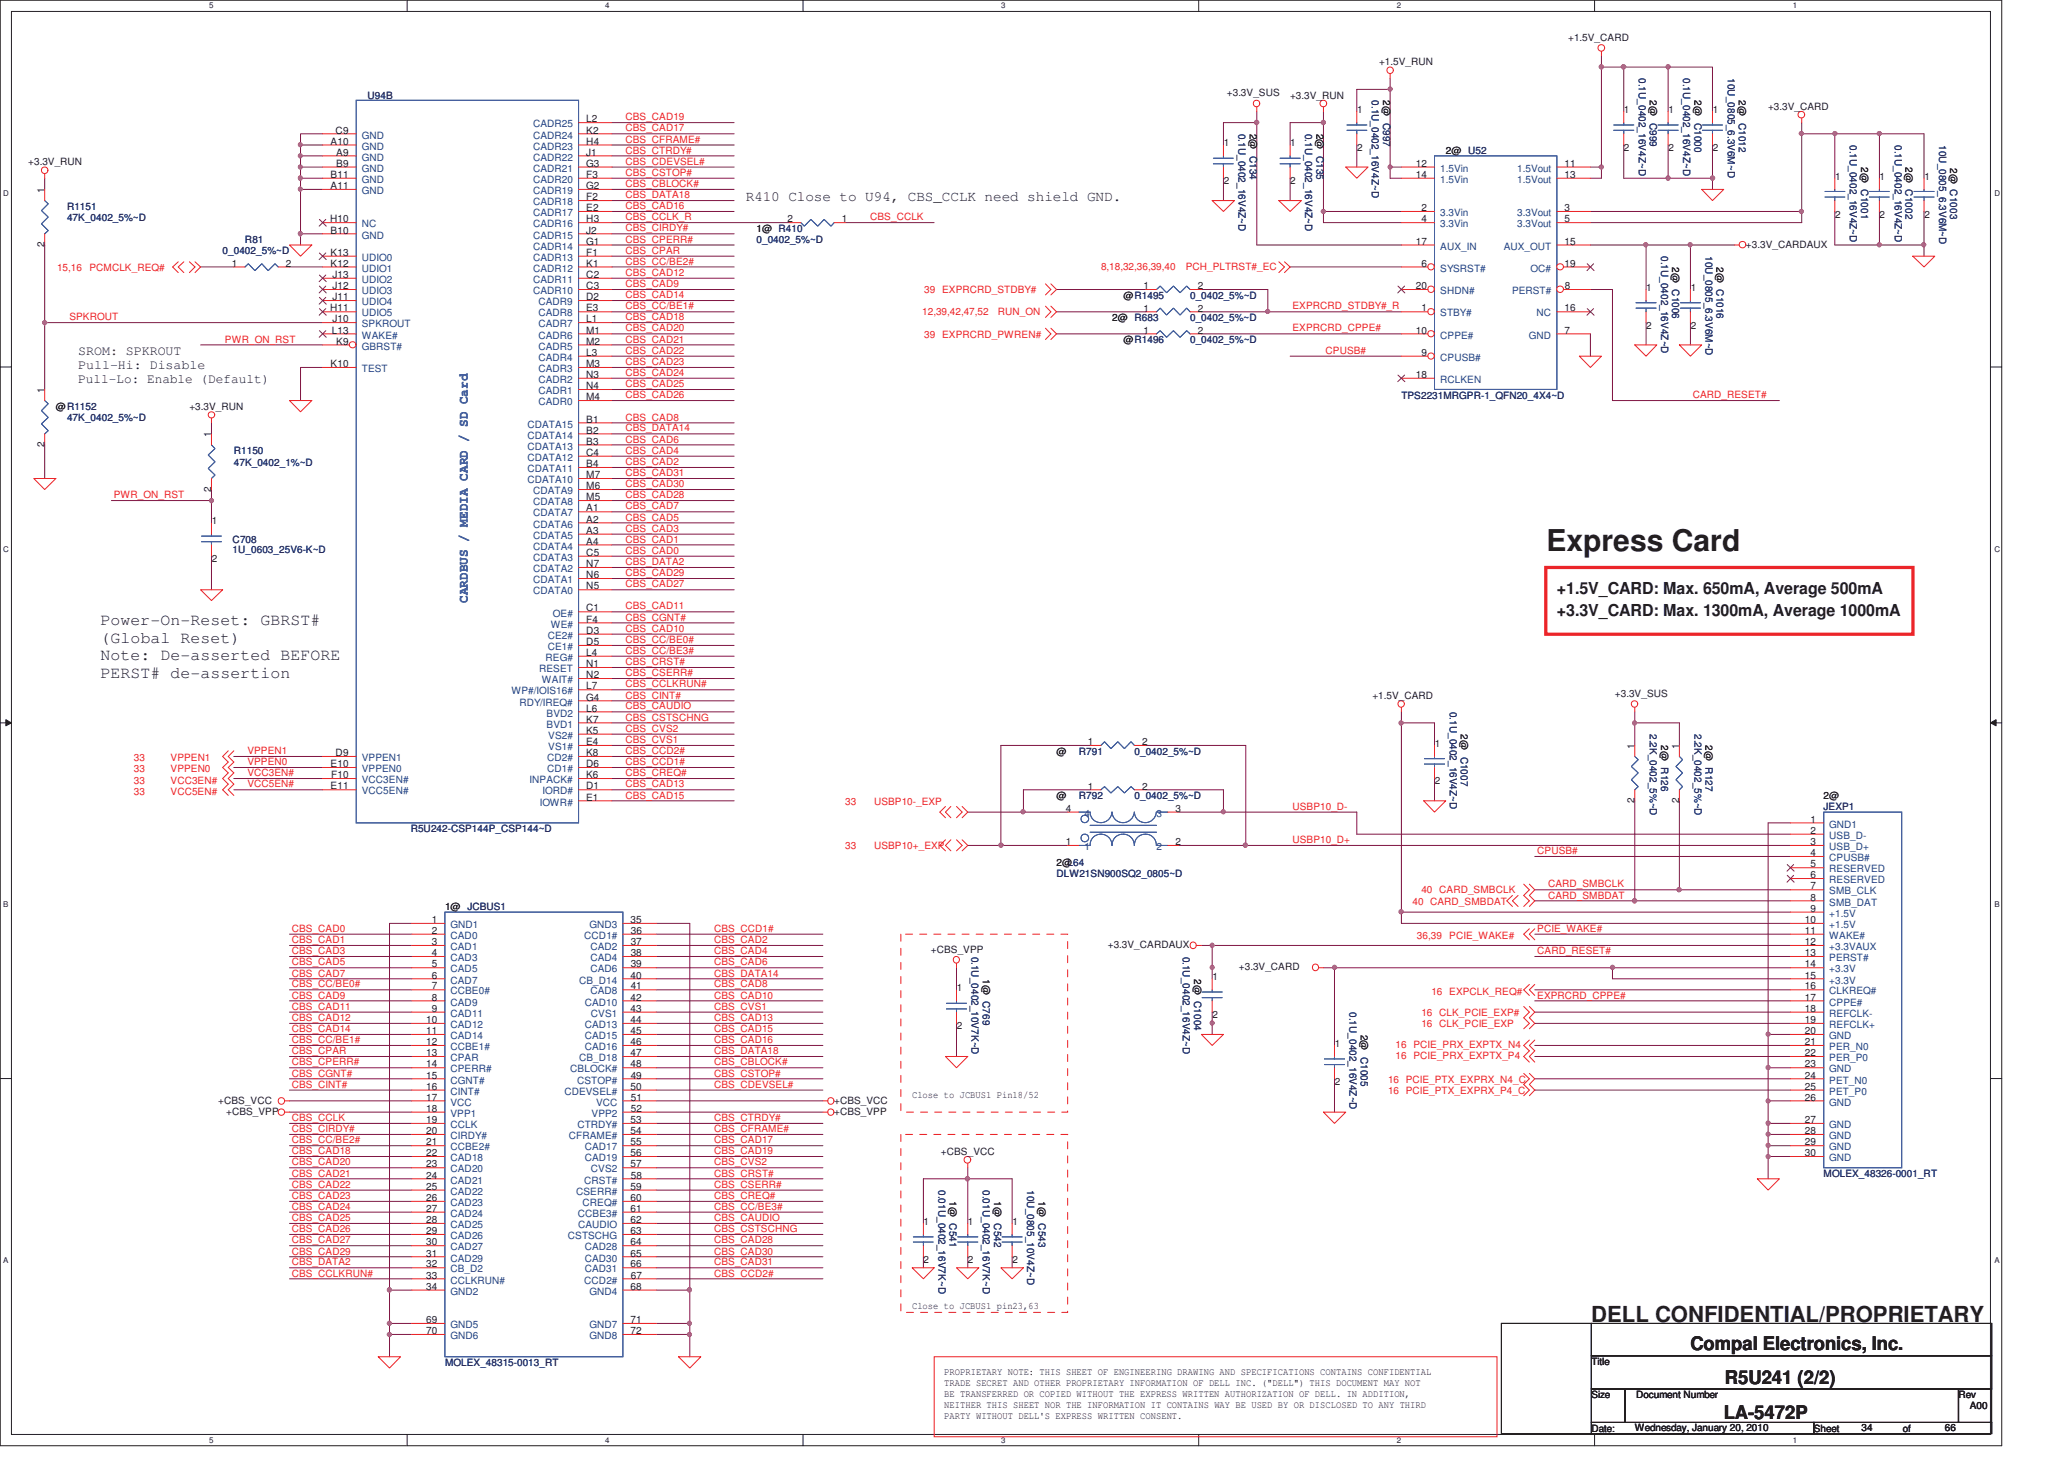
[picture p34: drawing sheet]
<svg xmlns="http://www.w3.org/2000/svg" width="297mm" height="210mm" viewBox="0 0 297 210" stroke-linecap="round" stroke-linejoin="round" font-family="sans-serif">
<defs><g id="words">
<text font-size="4.3" fill="#231f20" x="222.5" y="79.3">Express Card</text>
<text font-size="3.2" fill="#231f20" x="229" y="190.3">DELL CONFIDENTIAL/PROPRIETARY</text>
<g font-size="2.7" fill="#231f20">
<text x="243.3" y="194.3">Compal Electronics, Inc.</text>
<text x="248.2" y="199.3">R5U241 (2/2)</text>
<text x="248.1" y="204.2">LA-5472P</text>
</g>
<g font-size="2.4" fill="#231f20">
<text x="14.4" y="90">Power-On-Reset: GBRST#</text>
<text x="224" y="88.7">+3.3V_CARD: Max. 1300mA, Average 1000mA</text>
<text x="224" y="85.5">+1.5V_CARD: Max. 650mA, Average 500mA</text>
<text x="14.4" y="92.5">(Global Reset)</text>
<text x="14.4" y="95">Note: De-asserted BEFORE</text>
<text x="14.4" y="97.6">PERST# de-assertion</text>
</g>
<text font-size="2.1" fill="#231f20" x="107.3" y="28.9">R410 Close to U94, CBS_CCLK need shield GND.</text>
<g font-size="1.9" fill="#231f20">
<text x="11.3" y="51.1">SROM: SPKROUT</text>
<text x="11.3" y="53.1">Pull-Hi: Disable</text>
<text x="11.3" y="55.1">Pull-Lo: Enable (Default)</text>
</g>
<text font-size="1.9" fill="#3953a4" x="67.3" y="86.8" transform="rotate(-90 67.3 86.8)">CARDBUS / MEDIA CARD / SD Card</text>
<g font-size="1.4" fill="#231f20">
<text x="225.7" y="5.9">+1.5V_CARD</text>
<text x="198.5" y="9.4">+1.5V_RUN</text>
<text x="84.4" y="17.6">L2</text>
<text x="176.6" y="13.9">+3.3V_SUS</text>
<text x="185.7" y="14.2">+3.3V_RUN</text>
<text x="195.3" y="16.3">1</text>
<text x="199" y="14.4" transform="rotate(90 199 14.4)">2@ C997</text>
<text x="233.7" y="16.3">1</text>
<text x="237.5" y="14.4" transform="rotate(90 237.5 14.4)">2@ C999</text>
<text x="240.1" y="16.3">1</text>
<text x="243.8" y="14.4" transform="rotate(90 243.8 14.4)">2@ C1000</text>
<text x="246.5" y="16.3">1</text>
<text x="250.2" y="14.4" transform="rotate(90 250.2 14.4)">2@ C1012</text>
<text x="254.4" y="15.8">+3.3V_CARD</text>
<text x="4.1" y="23.8">+3.3V_RUN</text>
<text x="47.6" y="20.8">A10</text>
<text x="48.3" y="19.2">C9</text>
<text x="48.4" y="22.4">A9</text>
<text x="48.4" y="24">B9</text>
<text x="84.4" y="19.2">K2</text>
<text x="84.4" y="20.8">H4</text>
<text x="84.4" y="22.4">J1</text>
<text x="84.4" y="24">G3</text>
<text x="176.1" y="21">1</text>
<text x="179.8" y="19.3" transform="rotate(90 179.8 19.3)">2@ C134</text>
<text x="185.7" y="21">1</text>
<text x="189.4" y="19.3" transform="rotate(90 189.4 19.3)">2@ C135</text>
<text x="195.3" y="21.7">2</text>
<text x="203.8" y="24">12</text>
<text x="208.1" y="22.2">2@ U52</text>
<text x="225.2" y="24">11</text>
<text x="233.7" y="21.7">2</text>
<text x="240.1" y="21.7">2</text>
<text x="246.5" y="21.7">2</text>
<text x="6.4" y="27.8" transform="rotate(-90 6.4 27.8)">1</text>
<text x="47.6" y="25.6">B11</text>
<text x="47.6" y="27.2">A11</text>
<text x="84.4" y="25.6">F3</text>
<text x="84.4" y="27.2">G2</text>
<text x="84.4" y="28.8">F2</text>
<text x="176.1" y="26.5">2</text>
<text x="185.7" y="26.5">2</text>
<text x="203.8" y="25.6">14</text>
<text x="225.2" y="25.6">13</text>
<text x="264.1" y="25.9">1</text>
<text x="267.8" y="24" transform="rotate(90 267.8 24)">2@ C1001</text>
<text x="270.5" y="25.9">1</text>
<text x="274.2" y="24" transform="rotate(90 274.2 24)">2@ C1002</text>
<text x="276.9" y="25.9">1</text>
<text x="280.7" y="24.2" transform="rotate(90 280.7 24.2)">2@ C1003</text>
<text x="6.4" y="35.5" transform="rotate(-90 6.4 35.5)">2</text>
<text x="47.5" y="32">H10</text>
<text x="47.6" y="33.6">B10</text>
<text x="84.4" y="30.4">E2</text>
<text x="84.4" y="32">H3</text>
<text x="84.4" y="33.6">J2</text>
<text x="84.4" y="35.2">G1</text>
<text x="108.9" y="33.4">1@ R410</text>
<text x="113.3" y="32">2</text>
<text x="121.1" y="32">1</text>
<text x="203.8" y="35.2">17</text>
<text x="204.6" y="30.4">2</text>
<text x="204.6" y="32">4</text>
<text x="225.2" y="30.4">3</text>
<text x="225.2" y="32">5</text>
<text x="225.2" y="35.2">15</text>
<text x="251.3" y="35.6">+3.3V_CARDAUX</text>
<text x="264.1" y="31.3">2</text>
<text x="270.5" y="31.3">2</text>
<text x="276.9" y="31.3">2</text>
<text x="33.4" y="38.4">1</text>
<text x="41.1" y="38.4">2</text>
<text x="47.6" y="36.8">K13</text>
<text x="47.6" y="38.4">K12</text>
<text x="47.8" y="40">J13</text>
<text x="47.8" y="41.6">J12</text>
<text x="84.4" y="36.8">F1</text>
<text x="84.4" y="38.4">K1</text>
<text x="84.4" y="40">C2</text>
<text x="84.4" y="41.6">C3</text>
<text x="164.5" y="41.6">1</text>
<text x="172.4" y="41.6">2</text>
<text x="203.8" y="41.6">20</text>
<text x="204.6" y="38.4">6</text>
<text x="225.2" y="38.4">19</text>
<text x="225.2" y="41.6">8</text>
<text x="236.9" y="41.9">1</text>
<text x="240.7" y="38.4" transform="rotate(90 240.7 38.4)">2@ C1006</text>
<text x="243.3" y="41.9">1</text>
<text x="247.1" y="38.4" transform="rotate(90 247.1 38.4)">2@ C1016</text>
<text x="47.5" y="44.8">H11</text>
<text x="47.8" y="43.2">J11</text>
<text x="47.8" y="46.4">J10</text>
<text x="84.4" y="43.2">D2</text>
<text x="84.4" y="44.8">E3</text>
<text x="84.4" y="46.4">L1</text>
<text x="160.1" y="46.2">2@ R683</text>
<text x="161.7" y="43">@R1495</text>
<text x="164.5" y="44.8">1</text>
<text x="172.4" y="44.8">2</text>
<text x="204.6" y="44.8">1</text>
<text x="225.2" y="44.8">16</text>
<text x="236.9" y="47.3">2</text>
<text x="243.3" y="47.3">2</text>
<text x="47.6" y="52.8">K10</text>
<text x="47.8" y="48">L13</text>
<text x="48.4" y="49.6">K9</text>
<text x="84.4" y="48">M1</text>
<text x="84.4" y="49.6">M2</text>
<text x="84.4" y="51.2">L3</text>
<text x="84.4" y="52.8">M3</text>
<text x="161.7" y="49.4">@R1496</text>
<text x="164.5" y="48">1</text>
<text x="172.4" y="48">2</text>
<text x="203.8" y="48">10</text>
<text x="204.6" y="51.2">9</text>
<text x="225.2" y="48">7</text>
<text x="6.4" y="56.6" transform="rotate(-90 6.4 56.6)">1</text>
<text x="8" y="59">@R1152</text>
<text x="27.3" y="59">+3.3V_RUN</text>
<text x="84.4" y="54.4">N3</text>
<text x="84.4" y="56">N4</text>
<text x="84.4" y="57.6">M4</text>
<text x="203.8" y="54.4">18</text>
<text x="6.4" y="64.3" transform="rotate(-90 6.4 64.3)">2</text>
<text x="30.4" y="62.9" transform="rotate(-90 30.4 62.9)">1</text>
<text x="84.4" y="60.8">B1</text>
<text x="84.4" y="62.4">B2</text>
<text x="84.4" y="64">B3</text>
<text x="84.4" y="65.6">C4</text>
<text x="30.4" y="70.8" transform="rotate(-90 30.4 70.8)">2</text>
<text x="84.4" y="68.8">M7</text>
<text x="84.4" y="67.2">B4</text>
<text x="84.4" y="70.4">M6</text>
<text x="84.4" y="72">M5</text>
<text x="30.5" y="75.5">1</text>
<text x="84.4" y="73.6">A1</text>
<text x="84.4" y="75.2">A2</text>
<text x="84.4" y="76.8">A3</text>
<text x="30.5" y="80.9">2</text>
<text x="84.4" y="78.4">A4</text>
<text x="84.4" y="80">C5</text>
<text x="84.4" y="81.6">N7</text>
<text x="84.4" y="83.2">N6</text>
<text x="84.4" y="88">C1</text>
<text x="84.4" y="84.8">N5</text>
<text x="84.4" y="89.6">F4</text>
<text x="84.4" y="94.4">L4</text>
<text x="84.4" y="91.2">D3</text>
<text x="84.4" y="92.8">D5</text>
<text x="84.4" y="100.8">G4</text>
<text x="84.4" y="99.2">L7</text>
<text x="84.4" y="96">N1</text>
<text x="84.4" y="97.6">N2</text>
<text x="197.5" y="100.6">+1.5V_CARD</text>
<text x="232.4" y="100.3">+3.3V_SUS</text>
<text x="84.4" y="105.6">K5</text>
<text x="84.4" y="107.2">E4</text>
<text x="84.4" y="102.4">L6</text>
<text x="84.4" y="104">K7</text>
<text x="156.5" y="107.2">1</text>
<text x="164.4" y="107.2">2</text>
<text x="206.5" y="107.5">1</text>
<text x="210.2" y="105.7" transform="rotate(90 210.2 105.7)">2@ C1007</text>
<text x="235.2" y="107.8" transform="rotate(-90 235.2 107.8)">1</text>
<text x="239" y="107.3" transform="rotate(90 239 107.3)">2@ R126</text>
<text x="241.7" y="107.8" transform="rotate(-90 241.7 107.8)">1</text>
<text x="245.5" y="107.3" transform="rotate(90 245.5 107.3)">2@ R127</text>
<text x="47.6" y="110.4">E10</text>
<text x="47.6" y="113.6">E11</text>
<text x="47.7" y="112">F10</text>
<text x="48.3" y="108.8">D9</text>
<text x="84.4" y="112">K6</text>
<text x="84.4" y="108.8">K8</text>
<text x="84.4" y="110.4">D6</text>
<text x="84.4" y="113.6">D1</text>
<text x="152.1" y="108.6">@</text>
<text x="156.5" y="113.6">1</text>
<text x="164.4" y="113.6">2</text>
<text x="206.5" y="112.9">2</text>
<text x="84.4" y="115.2">E1</text>
<text x="152.1" y="115">@</text>
<text x="153.4" y="116.8">4</text>
<text x="169.2" y="116.8">3</text>
<text x="235.2" y="115.6" transform="rotate(-90 235.2 115.6)">2</text>
<text x="241.7" y="115.6" transform="rotate(-90 241.7 115.6)">2</text>
<text x="260.6" y="118.4">1</text>
<text x="262.5" y="115">2@</text>
<text x="152" y="124.6">2@</text>
<text x="153.4" y="121.6">1</text>
<text x="169.2" y="121.6">2</text>
<text x="260.6" y="124.8">5</text>
<text x="260.6" y="123.2">4</text>
<text x="260.6" y="121.6">3</text>
<text x="260.6" y="120">2</text>
<text x="64.1" y="131">1@ JCBUS1</text>
<text x="260.6" y="131.2">9</text>
<text x="260.6" y="129.6">8</text>
<text x="260.6" y="128">7</text>
<text x="260.6" y="126.4">6</text>
<text x="62.1" y="132.8">1</text>
<text x="62.1" y="134.4">2</text>
<text x="62.1" y="136">3</text>
<text x="62.1" y="137.6">4</text>
<text x="90.8" y="132.8">35</text>
<text x="90.8" y="136">37</text>
<text x="90.8" y="137.6">38</text>
<text x="90.8" y="134.4">36</text>
<text x="134" y="137.1">+CBS_VPP</text>
<text x="159.4" y="136.5">+3.3V_CARDAUX</text>
<text x="259.7" y="137.6">13</text>
<text x="259.7" y="136">12</text>
<text x="259.7" y="134.4">11</text>
<text x="259.7" y="132.8">10</text>
<text x="62.1" y="139.2">5</text>
<text x="62.1" y="140.9">6</text>
<text x="62.1" y="142.4">7</text>
<text x="90.8" y="140.9">40</text>
<text x="90.8" y="139.2">39</text>
<text x="90.8" y="142.4">41</text>
<text x="137.7" y="142.7">1</text>
<text x="141.4" y="140.9" transform="rotate(90 141.4 140.9)">1@ C769</text>
<text x="171.8" y="140.9" transform="rotate(90 171.8 140.9)">2@ C1004</text>
<text x="174.5" y="141">1</text>
<text x="178.3" y="139.7">+3.3V_CARD</text>
<text x="259.7" y="142.4">16</text>
<text x="259.7" y="140.9">15</text>
<text x="259.7" y="139.2">14</text>
<text x="61.3" y="147.2">10</text>
<text x="61.3" y="148.8">11</text>
<text x="62.1" y="144">8</text>
<text x="62.1" y="145.6">9</text>
<text x="90.8" y="145.6">43</text>
<text x="90.8" y="144">42</text>
<text x="90.8" y="147.2">44</text>
<text x="90.8" y="148.8">45</text>
<text x="137.7" y="148.1">2</text>
<text x="174.5" y="146.5">2</text>
<text x="195.8" y="148.9" transform="rotate(90 195.8 148.9)">2@ C1005</text>
<text x="259.7" y="148.8">20</text>
<text x="259.7" y="147.2">19</text>
<text x="259.7" y="145.6">18</text>
<text x="259.7" y="144">17</text>
<text x="61.3" y="150.4">12</text>
<text x="61.3" y="152">13</text>
<text x="61.3" y="153.6">14</text>
<text x="61.3" y="155.2">15</text>
<text x="90.8" y="152">47</text>
<text x="90.8" y="153.6">48</text>
<text x="90.8" y="150.4">46</text>
<text x="90.8" y="155.2">49</text>
<text x="192.1" y="150.7">1</text>
<text x="259.7" y="155.2">24</text>
<text x="259.7" y="153.6">23</text>
<text x="259.7" y="152">22</text>
<text x="259.7" y="150.4">21</text>
<text x="31.4" y="158.9">+CBS_VCC</text>
<text x="32.5" y="160.5">+CBS_VPP</text>
<text x="61.3" y="156.8">16</text>
<text x="61.3" y="158.4">17</text>
<text x="61.3" y="160">18</text>
<text x="61.3" y="161.6">19</text>
<text x="90.8" y="156.8">50</text>
<text x="90.8" y="161.6">53</text>
<text x="90.8" y="160">52</text>
<text x="90.8" y="158.4">51</text>
<text x="120" y="158.9">+CBS_VCC</text>
<text x="120" y="160.5">+CBS_VPP</text>
<text x="131.3" y="158.1">Close to JCBUS1 Pin18/52</text>
<text x="192.1" y="156.1">2</text>
<text x="259.7" y="158.4">26</text>
<text x="259.7" y="156.8">25</text>
<text x="259.7" y="161.6">27</text>
<text x="61.3" y="163.2">20</text>
<text x="61.3" y="164.8">21</text>
<text x="61.3" y="166.4">22</text>
<text x="90.8" y="163.2">54</text>
<text x="90.8" y="164.8">55</text>
<text x="90.8" y="166.4">56</text>
<text x="135.4" y="166.2">+CBS_VCC</text>
<text x="259.7" y="163.2">28</text>
<text x="259.7" y="164.8">29</text>
<text x="259.7" y="166.4">30</text>
<text x="61.3" y="168">23</text>
<text x="61.3" y="169.6">24</text>
<text x="61.3" y="171.2">25</text>
<text x="61.3" y="172.9">26</text>
<text x="90.7" y="172.9">60</text>
<text x="90.8" y="171.2">59</text>
<text x="90.8" y="168">57</text>
<text x="90.8" y="169.6">58</text>
<text x="136.7" y="172.9" transform="rotate(90 136.7 172.9)">1@ C541</text>
<text x="143.1" y="172.9" transform="rotate(90 143.1 172.9)">1@ C542</text>
<text x="149.4" y="172.9" transform="rotate(90 149.4 172.9)">1@ C543</text>
<text x="61.3" y="174.4">27</text>
<text x="61.3" y="176">28</text>
<text x="61.3" y="177.6">29</text>
<text x="61.3" y="179.2">30</text>
<text x="90.7" y="177.6">63</text>
<text x="90.7" y="176">62</text>
<text x="90.7" y="174.4">61</text>
<text x="90.8" y="179.2">64</text>
<text x="132.9" y="176.3">1</text>
<text x="139.3" y="176.3">1</text>
<text x="145.7" y="176.3">1</text>
<text x="61.3" y="182.4">32</text>
<text x="61.3" y="180.9">31</text>
<text x="61.3" y="184">33</text>
<text x="61.3" y="185.6">34</text>
<text x="90.8" y="185.6">68</text>
<text x="90.8" y="182.4">66</text>
<text x="90.8" y="180.9">65</text>
<text x="90.8" y="184">67</text>
<text x="132.9" y="181.7">2</text>
<text x="139.3" y="181.7">2</text>
<text x="145.7" y="181.7">2</text>
<text x="61.3" y="190.4">69</text>
<text x="90.8" y="190.4">71</text>
<text x="131.3" y="188.5">Close to JCBUS1 pin23,63</text>
<text x="61.3" y="192">70</text>
<text x="90.8" y="192">72</text>
<text x="135.9" y="197.9">PROPRIETARY NOTE: THIS SHEET OF ENGINEERING DRAWING AND SPECIFICATIONS CONTAINS CONFIDENTIAL</text>
<text x="229" y="196.5">Title</text>
<text x="135.9" y="199.5">TRADE SECRET AND OTHER PROPRIETARY INFORMATION OF DELL INC. (&quot;DELL&quot;) THIS DOCUMENT MAY NOT</text>
<text x="135.9" y="201">BE TRANSFERRED OR COPIED WITHOUT THE EXPRESS WRITTEN AUTHORIZATION OF DELL. IN ADDITION,</text>
<text x="135.9" y="202.6">NEITHER THIS SHEET NOR THE INFORMATION IT CONTAINS WAY BE USED BY OR DISCLOSED TO ANY THIRD</text>
<text x="229" y="201.2">Size</text>
<text x="235.5" y="201.2">Document Number</text>
<text x="281.8" y="201.2">Rev</text>
<text x="283.5" y="202.9">A00</text>
<text x="135.9" y="204.2">PARTY WITHOUT DELL'S EXPRESS WRITTEN CONSENT.</text>
<text x="229" y="206.1">Date:</text>
<text x="235.3" y="205.9">Wednesday, January 20, 2010</text>
<text x="261" y="206.1">Sheet</text>
<text x="267.9" y="205.9">34</text>
<text x="273.8" y="206.1">of</text>
<text x="279.9" y="205.9">66</text>
</g>
<g font-size="1.4" fill="#282973">
<text x="235.8" y="11.3" transform="rotate(90 235.8 11.3)">0.1U_0402_16V4Z~D</text>
<text x="242.2" y="11.3" transform="rotate(90 242.2 11.3)">0.1U_0402_16V4Z~D</text>
<text x="248.7" y="11.3" transform="rotate(90 248.7 11.3)">10U_0805_6.3V6M~D</text>
<text x="52.9" y="14.2">U94B</text>
<text x="197.4" y="14.4" transform="rotate(90 197.4 14.4)">0.1U_0402_16V4Z~D</text>
<text x="178.2" y="19.3" transform="rotate(90 178.2 19.3)">0.1U_0402_16V4Z~D</text>
<text x="187.8" y="19.3" transform="rotate(90 187.8 19.3)">0.1U_0402_16V4Z~D</text>
<text x="266.2" y="20.9" transform="rotate(90 266.2 20.9)">0.1U_0402_16V4Z~D</text>
<text x="272.7" y="20.9" transform="rotate(90 272.7 20.9)">0.1U_0402_16V4Z~D</text>
<text x="279.1" y="20.9" transform="rotate(90 279.1 20.9)">10U_0805_6.3V6M~D</text>
<text x="9.6" y="30.2">R1151</text>
<text x="9.6" y="31.8">47K_0402_5%~D</text>
<text x="35.3" y="35">R81</text>
<text x="108.9" y="35">0_0402_5%~D</text>
<text x="32" y="36.6">0_0402_5%~D</text>
<text x="239.1" y="36.9" transform="rotate(90 239.1 36.9)">0.1U_0402_16V4Z~D</text>
<text x="245.4" y="36.9" transform="rotate(90 245.4 36.9)">10U_0805_6.3V6M~D</text>
<text x="171.3" y="46.2">0_0402_5%~D</text>
<text x="171.3" y="43">0_0402_5%~D</text>
<text x="171.3" y="49.4">0_0402_5%~D</text>
<text x="201.7" y="57.4">TPS2231MRGPR-1_QFN20_4X4~D</text>
<text x="9.6" y="60.6">47K_0402_5%~D</text>
<text x="33.7" y="65.4">R1150</text>
<text x="33.7" y="67">47K_0402_1%~D</text>
<text x="33.5" y="78.2">C708</text>
<text x="33.5" y="79.7">1U_0603_25V6-K~D</text>
<text x="208.7" y="102.4" transform="rotate(90 208.7 102.4)">0.1U_0402_16V4Z~D</text>
<text x="237.4" y="105.6" transform="rotate(90 237.4 105.6)">2.2K_0402_5%~D</text>
<text x="243.9" y="105.6" transform="rotate(90 243.9 105.6)">2.2K_0402_5%~D</text>
<text x="155.3" y="108.6">R791</text>
<text x="163.3" y="108.6">0_0402_5%~D</text>
<text x="59.1" y="119.8">R5U242-CSP144P_CSP144~D</text>
<text x="155.3" y="115">R792</text>
<text x="163.3" y="115">0_0402_5%~D</text>
<text x="262.5" y="116.6">JEXP1</text>
<text x="153.6" y="124.6">L64</text>
<text x="152" y="126.2">DLW21SN900SQ2_0805~D</text>
<text x="139.8" y="137.7" transform="rotate(90 139.8 137.7)">0.1U_0402_10V7K~D</text>
<text x="170.2" y="137.7" transform="rotate(90 170.2 137.7)">0.1U_0402_16V4Z~D</text>
<text x="194.2" y="145.7" transform="rotate(90 194.2 145.7)">0.1U_0402_16V4Z~D</text>
<text x="135.1" y="171.3" transform="rotate(90 135.1 171.3)">0.01U_0402_16V7K~D</text>
<text x="141.4" y="171.3" transform="rotate(90 141.4 171.3)">0.01U_0402_16V7K~D</text>
<text x="147.8" y="171.3" transform="rotate(90 147.8 171.3)">10U_0805_10V4Z~D</text>
<text x="262.5" y="169.4">MOLEX_48326-0001_RT</text>
<text x="64.1" y="196.6">MOLEX_48315-0013_RT</text>
</g>
<g font-size="1.4" fill="#ed2024">
<text x="90" y="17.3">CBS_CAD19</text>
<text x="90" y="18.9">CBS_CAD17</text>
<text x="90" y="23.7">CBS_CDEVSEL#</text>
<text x="90" y="22.1">CBS_CTRDY#</text>
<text x="90" y="20.5">CBS_CFRAME#</text>
<text x="90" y="26.9">CBS_CBLOCK#</text>
<text x="90" y="25.3">CBS_CSTOP#</text>
<text x="90" y="28.5">CBS_DATA18</text>
<text x="90" y="30.1">CBS_CAD16</text>
<text x="90" y="33.3">CBS_CIRDY#</text>
<text x="90" y="34.9">CBS_CPERR#</text>
<text x="90" y="31.7">CBS_CCLK_R</text>
<text x="125.2" y="31.7">CBS_CCLK</text>
<text x="8.2" y="39">15,16</text>
<text x="12.9" y="39">PCMCLK_REQ#</text>
<text x="90" y="39.7">CBS_CAD12</text>
<text x="90" y="41.3">CBS_CAD9</text>
<text x="90" y="38.1">CBS_CC/BE2#</text>
<text x="90" y="36.5">CBS_CPAR</text>
<text x="158.5" y="38.8">8,18,32,36,39,40</text>
<text x="170.6" y="38.8">PCH_PLTRST#_EC</text>
<text x="10" y="46.1">SPKROUT</text>
<text x="90" y="46.1">CBS_CAD18</text>
<text x="90" y="47.7">CBS_CAD20</text>
<text x="90" y="42.9">CBS_CAD14</text>
<text x="90" y="44.5">CBS_CC/BE1#</text>
<text x="132.7" y="45.4">12,39,42,47,52</text>
<text x="133" y="42.2">39 EXPRCRD_STDBY#</text>
<text x="143.6" y="45.4">RUN_ON</text>
<text x="186" y="44.5">EXPRCRD_STDBY#_R</text>
<text x="186" y="47.7">EXPRCRD_CPPE#</text>
<text x="32.4" y="49.3">PWR_ON_RST</text>
<text x="90" y="49.3">CBS_CAD21</text>
<text x="90" y="50.9">CBS_CAD22</text>
<text x="90" y="52.5">CBS_CAD23</text>
<text x="133" y="48.6">39 EXPRCRD_PWREN#</text>
<text x="190.8" y="50.9">CPUSB#</text>
<text x="90" y="55.7">CBS_CAD25</text>
<text x="90" y="57.3">CBS_CAD26</text>
<text x="90" y="54.1">CBS_CAD24</text>
<text x="243.6" y="57.3">CARD_RESET#</text>
<text x="90" y="63.7">CBS_CAD6</text>
<text x="90" y="65.3">CBS_CAD4</text>
<text x="90" y="60.5">CBS_CAD8</text>
<text x="90" y="62.1">CBS_DATA14</text>
<text x="16.4" y="71.7">PWR_ON_RST</text>
<text x="90" y="70.1">CBS_CAD30</text>
<text x="90" y="66.9">CBS_CAD2</text>
<text x="90" y="71.7">CBS_CAD28</text>
<text x="90" y="68.5">CBS_CAD31</text>
<text x="90" y="76.5">CBS_CAD3</text>
<text x="90" y="73.3">CBS_CAD7</text>
<text x="90" y="74.9">CBS_CAD5</text>
<text x="90" y="82.9">CBS_CAD29</text>
<text x="90" y="78.1">CBS_CAD1</text>
<text x="90" y="79.7">CBS_CAD0</text>
<text x="90" y="81.3">CBS_DATA2</text>
<text x="90" y="87.7">CBS_CAD11</text>
<text x="90" y="84.5">CBS_CAD27</text>
<text x="90" y="89.3">CBS_CGNT#</text>
<text x="90" y="90.9">CBS_CAD10</text>
<text x="90" y="92.5">CBS_CC/BE0#</text>
<text x="90" y="94.1">CBS_CC/BE3#</text>
<text x="90" y="95.7">CBS_CRST#</text>
<text x="90" y="98.9">CBS_CCLKRUN#</text>
<text x="90" y="97.3">CBS_CSERR#</text>
<text x="90" y="100.5">CBS_CINT#</text>
<text x="90" y="103.7">CBS_CSTSCHNG</text>
<text x="90" y="102.1">CBS_CAUDIO</text>
<text x="90" y="105.3">CBS_CVS2</text>
<text x="90" y="106.9">CBS_CVS1</text>
<text x="19.3" y="109.5">33</text>
<text x="19.3" y="111.2">33</text>
<text x="19.3" y="112.8">33</text>
<text x="24.5" y="109.5">VPPEN1</text>
<text x="24.5" y="111.2">VPPEN0</text>
<text x="24.5" y="112.8">VCC3EN#</text>
<text x="35.6" y="110.1">VPPEN0</text>
<text x="35.6" y="108.6">VPPEN1</text>
<text x="35.6" y="113.3">VCC5EN#</text>
<text x="35.6" y="111.7">VCC3EN#</text>
<text x="90" y="113.3">CBS_CAD13</text>
<text x="90" y="111.7">CBS_CREQ#</text>
<text x="90" y="108.6">CBS_CCD2#</text>
<text x="90" y="110.1">CBS_CCD1#</text>
<text x="19.3" y="114.4">33</text>
<text x="24.5" y="114.4">VCC5EN#</text>
<text x="90" y="114.9">CBS_CAD15</text>
<text x="121.6" y="115.8">33</text>
<text x="125.8" y="115.8">USBP10-_EXP</text>
<text x="186" y="116.5">USBP10_D-</text>
<text x="121.6" y="122.2">33</text>
<text x="125.8" y="122.2">USBP10+_EXP</text>
<text x="186" y="121.3">USBP10_D+</text>
<text x="221.2" y="122.9">CPUSB#</text>
<text x="203.3" y="130.2">40 CARD_SMBDAT</text>
<text x="204.6" y="128.6">40 CARD_SMBCLK</text>
<text x="222.8" y="129.3">CARD_SMBDAT</text>
<text x="222.8" y="127.7">CARD_SMBCLK</text>
<text x="42" y="134.1">CBS_CAD0</text>
<text x="42" y="137.3">CBS_CAD3</text>
<text x="42" y="135.7">CBS_CAD1</text>
<text x="102.8" y="135.7">CBS_CAD2</text>
<text x="102.8" y="134.1">CBS_CCD1#</text>
<text x="102.8" y="137.3">CBS_CAD4</text>
<text x="203.9" y="135.2">36,39</text>
<text x="208.6" y="135.2">PCIE_WAKE#</text>
<text x="221.2" y="137.3">CARD_RESET#</text>
<text x="221.2" y="134.1">PCIE_WAKE#</text>
<text x="42" y="138.9">CBS_CAD5</text>
<text x="42" y="140.6">CBS_CAD7</text>
<text x="42" y="142.1">CBS_CC/BE0#</text>
<text x="42" y="143.7">CBS_CAD9</text>
<text x="102.8" y="140.6">CBS_DATA14</text>
<text x="102.8" y="138.9">CBS_CAD6</text>
<text x="102.8" y="142.1">CBS_CAD8</text>
<text x="102.8" y="143.7">CBS_CAD10</text>
<text x="206" y="143.2">16 EXPCLK_REQ#</text>
<text x="221.2" y="143.7">EXPRCRD_CPPE#</text>
<text x="42" y="145.3">CBS_CAD11</text>
<text x="42" y="146.9">CBS_CAD12</text>
<text x="42" y="148.6">CBS_CAD14</text>
<text x="102.8" y="145.3">CBS_CVS1</text>
<text x="102.8" y="148.6">CBS_CAD15</text>
<text x="102.8" y="146.9">CBS_CAD13</text>
<text x="204.6" y="146.2">16 CLK_PCIE_EXP#</text>
<text x="204.6" y="147.8">16 CLK_PCIE_EXP</text>
<text x="42" y="150.1">CBS_CC/BE1#</text>
<text x="42" y="151.7">CBS_CPAR</text>
<text x="42" y="153.3">CBS_CPERR#</text>
<text x="42" y="154.9">CBS_CGNT#</text>
<text x="102.8" y="154.9">CBS_CSTOP#</text>
<text x="102.8" y="151.7">CBS_DATA18</text>
<text x="102.8" y="150.1">CBS_CAD16</text>
<text x="102.8" y="153.3">CBS_CBLOCK#</text>
<text x="199.8" y="155.8">16 PCIE_PTX_EXPRX_N4_C</text>
<text x="200.8" y="150.9">16 PCIE_PRX_EXPTX_N4</text>
<text x="200.8" y="152.5">16 PCIE_PRX_EXPTX_P4</text>
<text x="42" y="161.3">CBS_CCLK</text>
<text x="42" y="156.5">CBS_CINT#</text>
<text x="102.8" y="161.3">CBS_CTRDY#</text>
<text x="102.8" y="156.5">CBS_CDEVSEL#</text>
<text x="199.8" y="157.4">16 PCIE_PTX_EXPRX_P4_C</text>
<text x="42" y="167.7">CBS_CAD20</text>
<text x="42" y="166.1">CBS_CAD18</text>
<text x="42" y="164.5">CBS_CC/BE2#</text>
<text x="42" y="163">CBS_CIRDY#</text>
<text x="102.8" y="164.5">CBS_CAD17</text>
<text x="102.8" y="163">CBS_CFRAME#</text>
<text x="102.8" y="166.1">CBS_CAD19</text>
<text x="102.8" y="167.7">CBS_CVS2</text>
<text x="42" y="169.3">CBS_CAD21</text>
<text x="42" y="170.9">CBS_CAD22</text>
<text x="42" y="172.5">CBS_CAD23</text>
<text x="102.8" y="170.9">CBS_CSERR#</text>
<text x="102.8" y="172.5">CBS_CREQ#</text>
<text x="102.8" y="169.3">CBS_CRST#</text>
<text x="42" y="174.1">CBS_CAD24</text>
<text x="42" y="175.7">CBS_CAD25</text>
<text x="42" y="178.9">CBS_CAD27</text>
<text x="42" y="177.3">CBS_CAD26</text>
<text x="102.8" y="178.9">CBS_CAD28</text>
<text x="102.8" y="174.1">CBS_CC/BE3#</text>
<text x="102.8" y="175.7">CBS_CAUDIO</text>
<text x="102.8" y="177.3">CBS_CSTSCHNG</text>
<text x="42" y="183.7">CBS_CCLKRUN#</text>
<text x="42" y="180.6">CBS_CAD29</text>
<text x="42" y="182.1">CBS_DATA2</text>
<text x="102.8" y="183.7">CBS_CCD2#</text>
<text x="102.8" y="180.6">CBS_CAD30</text>
<text x="102.8" y="182.1">CBS_CAD31</text>
</g>
<g font-size="1.4" fill="#1d437e">
<text x="52.1" y="19.9">GND</text>
<text x="52.1" y="23.1">GND</text>
<text x="52.1" y="21.5">GND</text>
<text x="76.7" y="18.3">CADR25</text>
<text x="76.7" y="19.9">CADR24</text>
<text x="76.7" y="21.5">CADR23</text>
<text x="76.7" y="23.1">CADR22</text>
<text x="52.1" y="24.7">GND</text>
<text x="52.1" y="26.3">GND</text>
<text x="52.1" y="27.9">GND</text>
<text x="76.7" y="24.7">CADR21</text>
<text x="76.7" y="26.3">CADR20</text>
<text x="76.7" y="27.9">CADR19</text>
<text x="76.7" y="29.5">CADR18</text>
<text x="207.3" y="24.7">1.5Vin</text>
<text x="207.3" y="26.3">1.5Vin</text>
<text x="218.3" y="24.7">1.5Vout</text>
<text x="218.3" y="26.3">1.5Vout</text>
<text x="52.1" y="32.7">NC</text>
<text x="52.1" y="34.3">GND</text>
<text x="76.7" y="31.1">CADR17</text>
<text x="76.7" y="32.7">CADR16</text>
<text x="76.7" y="34.3">CADR15</text>
<text x="76.7" y="36">CADR14</text>
<text x="207.3" y="31.1">3.3Vin</text>
<text x="207.3" y="32.7">3.3Vin</text>
<text x="207.3" y="36">AUX_IN</text>
<text x="216.4" y="36">AUX_OUT</text>
<text x="218.3" y="31.1">3.3Vout</text>
<text x="218.3" y="32.7">3.3Vout</text>
<text x="52.1" y="37.5">UDIO0</text>
<text x="52.1" y="39.1">UDIO1</text>
<text x="52.1" y="40.7">UDIO2</text>
<text x="76.7" y="37.5">CADR13</text>
<text x="76.7" y="39.1">CADR12</text>
<text x="76.7" y="40.7">CADR11</text>
<text x="207.3" y="39.1">SYSRST#</text>
<text x="220.3" y="39.1">OC#</text>
<text x="52.1" y="42.3">UDIO3</text>
<text x="52.1" y="43.9">UDIO4</text>
<text x="52.1" y="45.5">UDIO5</text>
<text x="52.1" y="47.1">SPKROUT</text>
<text x="76.7" y="42.3">CADR10</text>
<text x="77.5" y="43.9">CADR9</text>
<text x="77.5" y="45.5">CADR8</text>
<text x="77.5" y="47.1">CADR7</text>
<text x="207.3" y="42.3">SHDN#</text>
<text x="207.3" y="45.5">STBY#</text>
<text x="217.6" y="42.3">PERST#</text>
<text x="221.1" y="45.5">NC</text>
<text x="52.1" y="48.7">WAKE#</text>
<text x="52.1" y="50.3">GBRST#</text>
<text x="52.1" y="53.6">TEST</text>
<text x="77.5" y="48.7">CADR6</text>
<text x="77.5" y="50.3">CADR5</text>
<text x="77.5" y="51.9">CADR4</text>
<text x="77.5" y="53.6">CADR3</text>
<text x="207.3" y="48.7">CPPE#</text>
<text x="207.3" y="51.9">CPUSB#</text>
<text x="220" y="48.7">GND</text>
<text x="77.5" y="55.1">CADR2</text>
<text x="77.5" y="56.7">CADR1</text>
<text x="77.5" y="58.3">CADR0</text>
<text x="207.3" y="55.1">RCLKEN</text>
<text x="75.9" y="61.6">CDATA15</text>
<text x="75.9" y="63.1">CDATA14</text>
<text x="75.9" y="64.7">CDATA13</text>
<text x="75.9" y="69.5">CDATA10</text>
<text x="75.9" y="66.3">CDATA12</text>
<text x="75.9" y="67.9">CDATA11</text>
<text x="76.7" y="71.1">CDATA9</text>
<text x="76.7" y="72.7">CDATA8</text>
<text x="76.7" y="74.3">CDATA7</text>
<text x="76.7" y="76">CDATA6</text>
<text x="76.7" y="77.5">CDATA5</text>
<text x="76.7" y="79.1">CDATA4</text>
<text x="76.7" y="80.7">CDATA3</text>
<text x="76.7" y="82.3">CDATA2</text>
<text x="76.7" y="83.9">CDATA1</text>
<text x="76.7" y="85.6">CDATA0</text>
<text x="79.6" y="88.7">OE#</text>
<text x="78.5" y="95.1">REG#</text>
<text x="78.8" y="91.9">CE2#</text>
<text x="78.8" y="93.6">CE1#</text>
<text x="79.3" y="90.3">WE#</text>
<text x="73.6" y="99.9">WP#/IOIS16#</text>
<text x="74.7" y="101.6">RDY/IREQ#</text>
<text x="77.6" y="96.7">RESET</text>
<text x="78" y="98.3">WAIT#</text>
<text x="78.7" y="103.1">BVD2</text>
<text x="78.7" y="104.7">BVD1</text>
<text x="78.9" y="106.3">VS2#</text>
<text x="78.9" y="108">VS1#</text>
<text x="52.1" y="109.5">VPPEN1</text>
<text x="52.1" y="111.1">VPPEN0</text>
<text x="52.1" y="112.7">VCC3EN#</text>
<text x="76.2" y="112.7">INPACK#</text>
<text x="78.7" y="109.5">CD2#</text>
<text x="78.7" y="111.1">CD1#</text>
<text x="52.1" y="114.3">VCC5EN#</text>
<text x="77.7" y="116">IOWR#</text>
<text x="78.1" y="114.3">IORD#</text>
<text x="156.1" y="117.5">4</text>
<text x="166.4" y="117.5">3</text>
<text x="263.3" y="119.1">GND1</text>
<text x="156.1" y="122.3">1</text>
<text x="166.4" y="122.3">2</text>
<text x="263.3" y="125.6">RESERVED</text>
<text x="263.3" y="123.9">CPUSB#</text>
<text x="263.3" y="122.3">USB_D+</text>
<text x="263.3" y="120.7">USB_D-</text>
<text x="263.3" y="131.9">+1.5V</text>
<text x="263.3" y="130.4">SMB_DAT</text>
<text x="263.3" y="128.7">SMB_CLK</text>
<text x="263.3" y="127.1">RESERVED</text>
<text x="64.8" y="133.6">GND1</text>
<text x="64.8" y="135.1">CAD0</text>
<text x="64.8" y="136.7">CAD1</text>
<text x="84.1" y="135.1">CCD1#</text>
<text x="84.8" y="133.6">GND3</text>
<text x="85" y="136.7">CAD2</text>
<text x="263.3" y="136.7">+3.3VAUX</text>
<text x="263.3" y="135.1">WAKE#</text>
<text x="263.3" y="133.6">+1.5V</text>
<text x="64.8" y="138.3">CAD3</text>
<text x="64.8" y="140">CAD5</text>
<text x="64.8" y="141.6">CAD7</text>
<text x="64.8" y="143.1">CCBE0#</text>
<text x="83.3" y="141.6">CB_D14</text>
<text x="85" y="138.3">CAD4</text>
<text x="85" y="140">CAD6</text>
<text x="85" y="143.1">CAD8</text>
<text x="263.3" y="143.1">CLKREQ#</text>
<text x="263.3" y="141.6">+3.3V</text>
<text x="263.3" y="140">+3.3V</text>
<text x="263.3" y="138.3">PERST#</text>
<text x="64.8" y="144.7">CAD9</text>
<text x="64.8" y="146.3">CAD11</text>
<text x="64.8" y="148">CAD12</text>
<text x="64.8" y="149.5">CAD14</text>
<text x="84.2" y="144.7">CAD10</text>
<text x="84.2" y="148">CAD13</text>
<text x="84.2" y="149.5">CAD15</text>
<text x="85" y="146.3">CVS1</text>
<text x="263.3" y="149.5">GND</text>
<text x="263.3" y="148">REFCLK+</text>
<text x="263.3" y="146.3">REFCLK-</text>
<text x="263.3" y="144.7">CPPE#</text>
<text x="64.8" y="151.1">CCBE1#</text>
<text x="64.8" y="152.7">CPAR</text>
<text x="64.8" y="154.3">CPERR#</text>
<text x="64.8" y="156">CGNT#</text>
<text x="82.1" y="154.3">CBLOCK#</text>
<text x="83.1" y="156">CSTOP#</text>
<text x="83.3" y="152.7">CB_D18</text>
<text x="84.2" y="151.1">CAD16</text>
<text x="263.3" y="156">PET_N0</text>
<text x="263.3" y="154.3">GND</text>
<text x="263.3" y="152.7">PER_P0</text>
<text x="263.3" y="151.1">PER_N0</text>
<text x="64.8" y="157.6">CINT#</text>
<text x="64.8" y="159.1">VCC</text>
<text x="64.8" y="160.7">VPP1</text>
<text x="81.2" y="157.6">CDEVSEL#</text>
<text x="85.1" y="160.7">VPP2</text>
<text x="85.8" y="159.1">VCC</text>
<text x="263.3" y="159.1">GND</text>
<text x="263.3" y="157.6">PET_P0</text>
<text x="64.8" y="162.4">CCLK</text>
<text x="64.8" y="163.9">CIRDY#</text>
<text x="64.8" y="165.6">CCBE2#</text>
<text x="64.8" y="167.1">CAD18</text>
<text x="81.9" y="163.9">CFRAME#</text>
<text x="83.1" y="162.4">CTRDY#</text>
<text x="84.2" y="165.6">CAD17</text>
<text x="84.2" y="167.1">CAD19</text>
<text x="263.3" y="162.4">GND</text>
<text x="263.3" y="163.9">GND</text>
<text x="263.3" y="165.6">GND</text>
<text x="263.3" y="167.1">GND</text>
<text x="64.8" y="168.7">CAD20</text>
<text x="64.8" y="170.4">CAD21</text>
<text x="64.8" y="171.9">CAD22</text>
<text x="64.8" y="173.6">CAD23</text>
<text x="82.9" y="171.9">CSERR#</text>
<text x="83.8" y="173.6">CREQ#</text>
<text x="84.1" y="170.4">CRST#</text>
<text x="85" y="168.7">CVS2</text>
<text x="64.8" y="175.1">CAD24</text>
<text x="64.8" y="176.7">CAD25</text>
<text x="64.8" y="178.3">CAD26</text>
<text x="64.8" y="180">CAD27</text>
<text x="81.7" y="178.3">CSTSCHG</text>
<text x="83.2" y="175.1">CCBE3#</text>
<text x="83.2" y="176.7">CAUDIO</text>
<text x="84.2" y="180">CAD28</text>
<text x="64.8" y="183.1">CB_D2</text>
<text x="64.8" y="181.6">CAD29</text>
<text x="64.8" y="184.8">CCLKRUN#</text>
<text x="84.1" y="184.8">CCD2#</text>
<text x="84.2" y="183.1">CAD31</text>
<text x="84.2" y="181.6">CAD30</text>
<text x="64.8" y="186.3">GND2</text>
<text x="64.8" y="191.1">GND5</text>
<text x="84.8" y="186.3">GND4</text>
<text x="84.8" y="191.1">GND7</text>
<text x="64.8" y="192.7">GND6</text>
<text x="84.8" y="192.7">GND8</text>
</g>
<g font-size="1.1" fill="#231f20">
<text x="30.1" y="1.2">5</text>
<text x="87.1" y="1.2">4</text>
<text x="144.1" y="1.2">3</text>
<text x="201" y="1.2">2</text>
<text x="258" y="1.2">1</text>
<text x=".5" y="28.2">D</text>
<text x="287" y="28.2">D</text>
<text x=".5" y="79.4">C</text>
<text x="287" y="79.4">C</text>
<text x=".5" y="130.6">B</text>
<text x="287" y="130.6">B</text>
<text x=".5" y="181.8">A</text>
<text x="287" y="181.8">A</text>
<text x="30.1" y="207.6">5</text>
<text x="87.1" y="207.6">4</text>
<text x="144.1" y="207.6">3</text>
<text x="201" y="207.6">2</text>
<text x="258" y="207.6">1</text>
</g>
</g></defs>
<path d="M0 0h288.1v208.1h-288.1zM1.6 1.6h284.9v204.8h-284.9z" fill="none" stroke="#231f20" stroke-width=".14"/>
<g fill="#fff">
<path d="M30.1 .2h.6v1.2h-.6z"/>
<path d="M30.1 206.6h.6v1.2h-.6z"/>
</g>
<path d="M58.6 0v1.6M58.6 206.4v1.7" fill="none" stroke="#231f20" stroke-width=".14"/>
<g fill="#fff">
<path d="M87 .2h.6v1.2h-.6z"/>
<path d="M87 206.6h.6v1.2h-.6z"/>
</g>
<path d="M115.6 0v1.6M115.6 206.4v1.7" fill="none" stroke="#231f20" stroke-width=".14"/>
<g fill="#fff">
<path d="M144 .2h.6v1.2h-.6z"/>
<path d="M144 206.6h.6v1.2h-.6z"/>
</g>
<path d="M172.5 0v1.6M172.5 206.4v1.7" fill="none" stroke="#231f20" stroke-width=".14"/>
<g fill="#fff">
<path d="M200.9 .2h.6v1.2h-.6z"/>
<path d="M200.9 206.6h.6v1.2h-.6z"/>
</g>
<path d="M229.5 0v1.6M229.5 206.4v1.7" fill="none" stroke="#231f20" stroke-width=".14"/>
<g fill="#fff">
<path d="M257.9 .2h.6v1.2h-.6z"/>
<path d="M257.9 206.6h.6v1.2h-.6z"/>
<path d="M.5 27.2h.7v1.2h-.7z"/>
<path d="M286.9 27.2h.7v1.2h-.7z"/>
<path d="M.5 78.4h.7v1.2h-.7z"/>
<path d="M286.9 78.4h.7v1.2h-.7z"/>
</g>
<path d="M0 52.8h1.6M286.5 52.8h1.6" fill="none" stroke="#231f20" stroke-width=".14"/>
<g fill="#fff">
<path d="M.5 129.6h.7v1.2h-.7z"/>
<path d="M286.9 129.6h.7v1.2h-.7z"/>
</g>
<path d="M0 104h1.6M286.5 104h1.6" fill="none" stroke="#231f20" stroke-width=".14"/>
<path d="M.8 103.6l.8 .4-.8 .5z" fill="#231f20"/>
<path d="M.8 103.6l.8 .4-.8 .5z" fill="none" stroke="#231f20" stroke-width=".14"/>
<path d="M286.5 104l.8-.4v.9z" fill="#231f20"/>
<path d="M286.5 104l.8-.4v.9z" fill="none" stroke="#231f20" stroke-width=".14"/>
<g fill="#fff">
<path d="M.5 180.8h.7v1.2h-.7z"/>
<path d="M286.9 180.8h.7v1.2h-.7z"/>
</g>
<path d="M0 155.2h1.6M286.5 155.2h1.6" fill="none" stroke="#231f20" stroke-width=".14"/>
<g fill="none" stroke="#7f1442" stroke-width=".14">
<path d="M88.1 19.3h17.6M88.1 17.6h17.6M88.1 30.4h17.6M88.1 56.1h17.6M88.1 46.4h17.6M88.1 57.6h17.6M88.1 48.1h17.6M88.1 49.6h17.6M88.1 54.4h17.6M88.1 51.3h17.6M88.1 43.3h17.6M88.1 40h17.6"/>
<path d="M88.1 41.7h17.6M88.1 52.9h17.6M88.1 64h17.6M88.1 65.7h17.6M88.1 78.4h17.6M88.1 76.9h17.6M88.1 70.5h17.6M88.1 73.7h17.6M88.1 67.3h17.6M88.1 75.3h17.6M88.1 72h17.6M88.1 68.9h17.6"/>
<path d="M88.1 60.9h17.6M88.1 88.1h17.6M88.1 91.3h17.6M88.1 83.3h17.6M88.1 80h17.6M88.1 84.9h17.6M88.1 115.3h17.6M88.1 113.7h17.6M99.3 185.7v4.8h-4.9"/>
</g>
<circle cx="99.2" cy="185.6" r=".31" fill="#b9529f"/>
<circle cx="99.2" cy="185.6" r=".31" fill="none" stroke="#b9529f" stroke-width=".14"/>
<path d="M94.4 192.1h4.9" fill="none" stroke="#7f1442" stroke-width=".14"/>
<circle cx="99.2" cy="192.1" r=".3" fill="#b9529f"/>
<circle cx="99.2" cy="192.1" r=".3" fill="none" stroke="#b9529f" stroke-width=".14"/>
<path d="M99.3 190.5v1.6" fill="none" stroke="#7f1442" stroke-width=".14"/>
<circle cx="99.2" cy="190.4" r=".29" fill="#b9529f"/>
<circle cx="99.2" cy="190.4" r=".29" fill="none" stroke="#b9529f" stroke-width=".14"/>
<path d="M6.4 35.3v11.1h40M30.4 60.9v1.5M174.4 147.3v1.6" fill="none" stroke="#7f1442" stroke-width=".14"/>
<circle cx="174.4" cy="147.2" r=".29" fill="#b9529f"/>
<circle cx="174.4" cy="147.2" r=".29" fill="none" stroke="#b9529f" stroke-width=".14"/>
<path d="M174.4 139.3v1.6" fill="none" stroke="#7f1442" stroke-width=".14"/>
<circle cx="174.4" cy="139.2" r=".29" fill="#b9529f"/>
<circle cx="174.4" cy="139.2" r=".29" fill="none" stroke="#b9529f" stroke-width=".14"/>
<path d="M174.4 136.1h83.3" fill="none" stroke="#7f1442" stroke-width=".14"/>
<circle cx="174.4" cy="136" r=".29" fill="#b9529f"/>
<circle cx="174.4" cy="136" r=".29" fill="none" stroke="#b9529f" stroke-width=".14"/>
<path d="M172.9 136.1h1.5M190.5 139.3h1.6v11.2M220.9 137.7h36.8M192.1 155.3v4.8" fill="none" stroke="#7f1442" stroke-width=".14"/>
<circle cx="192.1" cy="139.2" r=".3" fill="#b9529f"/>
<circle cx="192.1" cy="139.2" r=".3" fill="none" stroke="#b9529f" stroke-width=".14"/>
<path d="M232.1 139.3h25.6" fill="none" stroke="#7f1442" stroke-width=".14"/>
<circle cx="232.1" cy="139.2" r=".3" fill="#b9529f"/>
<circle cx="232.1" cy="139.2" r=".3" fill="none" stroke="#b9529f" stroke-width=".14"/>
<path d="M156.9 113.7h-9.6v3.2h-8M192.1 139.3h40M232.1 140.9h25.6" fill="none" stroke="#7f1442" stroke-width=".14"/>
<circle cx="147.2" cy="116.8" r=".3" fill="#b9529f"/>
<circle cx="147.2" cy="116.8" r=".3" fill="none" stroke="#b9529f" stroke-width=".14"/>
<path d="M164.9 113.7h11.2v3.2" fill="none" stroke="#7f1442" stroke-width=".14"/>
<circle cx="176.1" cy="116.8" r=".29" fill="#b9529f"/>
<circle cx="176.1" cy="116.8" r=".29" fill="none" stroke="#b9529f" stroke-width=".14"/>
<path d="M169.7 116.9h6.4M179.3 121.7h78.4" fill="none" stroke="#7f1442" stroke-width=".14"/>
<circle cx="179.2" cy="121.6" r=".3" fill="#b9529f"/>
<circle cx="179.2" cy="121.6" r=".3" fill="none" stroke="#b9529f" stroke-width=".14"/>
<path d="M147.3 116.9h6.4M164.9 107.3h14.4v14.4h-9.6M176.1 116.9h19.2v3.2M201.7 104h4.7M206.4 112v3.3M201.7 131.3v1.6" fill="none" stroke="#7f1442" stroke-width=".14"/>
<circle cx="201.7" cy="131.2" r=".31" fill="#b9529f"/>
<circle cx="201.7" cy="131.2" r=".31" fill="none" stroke="#b9529f" stroke-width=".14"/>
<path d="M201.7 102.5v1.5M206.4 104v3.3M195.3 120.1h62.4M201.7 132.9h56M220.9 123.3h36.8M241.7 128.1h16" fill="none" stroke="#7f1442" stroke-width=".14"/>
<circle cx="241.7" cy="128" r=".31" fill="#b9529f"/>
<circle cx="241.7" cy="128" r=".31" fill="none" stroke="#b9529f" stroke-width=".14"/>
<path d="M235.3 129.6h22.4" fill="none" stroke="#7f1442" stroke-width=".14"/>
<circle cx="235.2" cy="129.6" r=".32" fill="#b9529f"/>
<circle cx="235.2" cy="129.6" r=".32" fill="none" stroke="#b9529f" stroke-width=".14"/>
<path d="M201.7 104v27.3h56" fill="none" stroke="#7f1442" stroke-width=".14"/>
<circle cx="201.7" cy="104.1" r=".31" fill="#b9529f"/>
<circle cx="201.7" cy="104.1" r=".31" fill="none" stroke="#b9529f" stroke-width=".14"/>
<path d="M156.9 107.3h-12.9v14.4h-4.7" fill="none" stroke="#7f1442" stroke-width=".14"/>
<circle cx="144.1" cy="121.6" r=".31" fill="#b9529f"/>
<circle cx="144.1" cy="121.6" r=".31" fill="none" stroke="#b9529f" stroke-width=".14"/>
<g fill="none" stroke="#7f1442" stroke-width=".14">
<path d="M88.1 38.4h17.6M88.1 36.9h17.6M88.1 24h17.6M88.1 22.4h17.6M88.1 27.3h17.6M88.1 20.9h17.6M88.1 33.7h17.6M88.1 25.7h17.6M88.1 35.3h17.6M28.9 49.6h17.5M88.1 44.9h17.6M16 72h14.4v3.3"/>
<path d="M30.4 70.5v1.5M30.4 80v4.9M88.1 92.9h17.6M88.1 94.4h17.6M88.1 99.3h17.6M88.1 97.7h17.6M88.1 89.6h17.6M88.1 104h17.6M88.1 112h17.6M144 121.7h9.7M220.9 134.4h36.8M232.1 139.3v1.6"/>
</g>
<circle cx="30.4" cy="72" r=".3" fill="#b9529f"/>
<circle cx="30.4" cy="72" r=".3" fill="none" stroke="#b9529f" stroke-width=".14"/>
<g fill="none" stroke="#7f1442" stroke-width=".14">
<path d="M6.4 25.7v1.6M88.1 28.9h17.6M88.1 32h25.6M121.7 32h12.7M182.5 44.9h19.2M88.1 62.4h17.6M88.1 96.1h17.6M88.1 81.7h17.6M33.7 110.5h12.7M33.7 108.9h12.7M33.7 113.7h12.7M33.7 112h12.7"/>
<path d="M88.1 108.9h17.6M88.1 110.5h17.6M88.1 100.9h17.6M88.1 102.5h17.6M88.1 105.7h17.6M88.1 107.3h17.6"/>
</g>
<circle cx="182.4" cy="44.8" r=".29" fill="#b9529f"/>
<circle cx="182.4" cy="44.8" r=".29" fill="none" stroke="#b9529f" stroke-width=".14"/>
<path d="M233.7 20.9v4.8M246.5 25.7v1.6" fill="none" stroke="#7f1442" stroke-width=".14"/>
<circle cx="246.5" cy="25.6" r=".31" fill="#b9529f"/>
<circle cx="246.5" cy="25.6" r=".31" fill="none" stroke="#b9529f" stroke-width=".14"/>
<path d="M230.5 24v1.7" fill="none" stroke="#7f1442" stroke-width=".14"/>
<circle cx="230.5" cy="24" r=".29" fill="#b9529f"/>
<circle cx="230.5" cy="24" r=".29" fill="none" stroke="#b9529f" stroke-width=".14"/>
<path d="M230.5 8v1.6h3.2M276.9 19.3v6.4M240.1 25.7h6.4" fill="none" stroke="#7f1442" stroke-width=".14"/>
<circle cx="240" cy="25.6" r=".3" fill="#b9529f"/>
<circle cx="240" cy="25.6" r=".3" fill="none" stroke="#b9529f" stroke-width=".14"/>
<path d="M259.3 19.3h4.8v6.4M276.9 19.3h-6.4v6.4M270.5 35.3h6.4" fill="none" stroke="#7f1442" stroke-width=".14"/>
<circle cx="276.8" cy="35.2" r=".3" fill="#b9529f"/>
<circle cx="276.8" cy="35.2" r=".3" fill="none" stroke="#b9529f" stroke-width=".14"/>
<circle cx="270.5" cy="35.2" r=".3" fill="#b9529f"/>
<circle cx="270.5" cy="35.2" r=".3" fill="none" stroke="#b9529f" stroke-width=".14"/>
<path d="M259.3 17.6v1.7M264.1 19.3h6.4M228.9 35.3h8v6.4M264.1 30.4v4.9M270.5 30.4v4.9M276.9 30.4v4.9" fill="none" stroke="#7f1442" stroke-width=".14"/>
<circle cx="270.5" cy="19.2" r=".29" fill="#b9529f"/>
<circle cx="270.5" cy="19.2" r=".29" fill="none" stroke="#b9529f" stroke-width=".14"/>
<circle cx="264.1" cy="19.2" r=".3" fill="#b9529f"/>
<circle cx="264.1" cy="19.2" r=".3" fill="none" stroke="#b9529f" stroke-width=".14"/>
<path d="M185.7 25.7v3.2M195.3 20.9v3.1M200.1 24v1.7M264.1 35.3h6.4M228.9 41.7h3.2M236.9 46.4v3.2" fill="none" stroke="#7f1442" stroke-width=".14"/>
<circle cx="200.1" cy="24" r=".29" fill="#b9529f"/>
<circle cx="200.1" cy="24" r=".29" fill="none" stroke="#b9529f" stroke-width=".14"/>
<path d="M195.3 16v-3.1h4.8v11.1h1.6" fill="none" stroke="#7f1442" stroke-width=".14"/>
<circle cx="200.1" cy="12.8" r=".29" fill="#b9529f"/>
<circle cx="200.1" cy="12.8" r=".29" fill="none" stroke="#b9529f" stroke-width=".14"/>
<path d="M180.9 17.6v17.7M190.5 16v1.6M200.1 25.7h1.6" fill="none" stroke="#7f1442" stroke-width=".14"/>
<circle cx="180.8" cy="17.6" r=".31" fill="#b9529f"/>
<circle cx="180.8" cy="17.6" r=".31" fill="none" stroke="#b9529f" stroke-width=".14"/>
<path d="M176.1 17.6v3.3M190.5 17.6h-4.8v3.3M259.3 19.3v12.7M180.9 35.3h20.8M228.9 30.4h30.4" fill="none" stroke="#7f1442" stroke-width=".14"/>
<circle cx="259.2" cy="30.4" r=".29" fill="#b9529f"/>
<circle cx="259.2" cy="30.4" r=".29" fill="none" stroke="#b9529f" stroke-width=".14"/>
<circle cx="259.2" cy="19.2" r=".29" fill="#b9529f"/>
<circle cx="259.2" cy="19.2" r=".29" fill="none" stroke="#b9529f" stroke-width=".14"/>
<path d="M233.7 9.6h6.4v6.4M228.9 24h1.6M228.9 25.7h1.6" fill="none" stroke="#7f1442" stroke-width=".14"/>
<circle cx="240" cy="9.6" r=".3" fill="#b9529f"/>
<circle cx="240" cy="9.6" r=".3" fill="none" stroke="#b9529f" stroke-width=".14"/>
<circle cx="233.6" cy="9.6" r=".32" fill="#b9529f"/>
<circle cx="233.6" cy="9.6" r=".32" fill="none" stroke="#b9529f" stroke-width=".14"/>
<path d="M233.7 9.6v6.4M201.7 30.4h-11.2v1.6M228.9 32h30.4M228.9 48.1v3.2" fill="none" stroke="#7f1442" stroke-width=".14"/>
<circle cx="190.5" cy="30.4" r=".29" fill="#b9529f"/>
<circle cx="190.5" cy="30.4" r=".29" fill="none" stroke="#b9529f" stroke-width=".14"/>
<path d="M180.9 16v1.6h-4.8M230.5 9.6v14.4M176.1 25.7v3.2M190.5 32h11.2M243.3 35.3h6.4" fill="none" stroke="#7f1442" stroke-width=".14"/>
<circle cx="230.4" cy="9.6" r=".31" fill="#b9529f"/>
<circle cx="230.4" cy="9.6" r=".31" fill="none" stroke="#b9529f" stroke-width=".14"/>
<path d="M190.5 17.6v12.8" fill="none" stroke="#7f1442" stroke-width=".14"/>
<circle cx="190.4" cy="17.6" r=".31" fill="#b9529f"/>
<circle cx="190.4" cy="17.6" r=".31" fill="none" stroke="#b9529f" stroke-width=".14"/>
<path d="M200.1 11.3v1.6M240.1 9.6h6.4v6.4M240.1 20.9v4.8h-6.4M243.3 35.3v6.4M246.5 20.9v4.8M276.9 35.3v1.6M152 44.9h12.9M172.9 48.1h28.8M185.7 51.3h16M232.1 41.7v15.9h24M41.7 161.7h17.6" fill="none" stroke="#7f1442" stroke-width=".14"/>
<circle cx="243.2" cy="35.2" r=".29" fill="#b9529f"/>
<circle cx="243.2" cy="35.2" r=".29" fill="none" stroke="#b9529f" stroke-width=".14"/>
<path d="M236.9 35.3h6.4M243.3 46.4v3.2" fill="none" stroke="#7f1442" stroke-width=".14"/>
<circle cx="236.8" cy="35.2" r=".3" fill="#b9529f"/>
<circle cx="236.8" cy="35.2" r=".3" fill="none" stroke="#b9529f" stroke-width=".14"/>
<g fill="none" stroke="#7f1442" stroke-width=".14">
<path d="M46.4 52.9h-3.1v4.7M41.7 134.4h17.6M41.7 139.3h17.6M41.7 137.7h17.6M41.7 136.1h17.6M99.3 132.9v52.8h-4.9M41.7 158.4h17.6M41.7 140.9h17.6M41.7 142.5h17.6M41.7 145.7h17.6M41.7 144h17.6M41.7 147.3h17.6"/>
<path d="M41.7 148.9h17.6M41.7 150.5h17.6M41.7 152.1h17.6M41.7 156.9h17.6M41.7 153.7h17.6M41.7 155.3h17.6M41.7 160.1h17.6M41.7 168.1h17.6M41.7 166.4h17.6M41.7 164.9h17.6M41.7 163.3h17.6M41.7 169.7h17.6"/>
<path d="M41.7 171.3h17.6M41.7 174.5h17.6M41.7 172.9h17.6M41.7 176.1h17.6M41.7 179.3h17.6M41.7 177.7h17.6M41.7 184h17.6M41.7 180.9h17.6M41.7 182.5h17.6M56.1 185.7v4.8h3.2"/>
</g>
<circle cx="56" cy="185.6" r=".31" fill="#b9529f"/>
<circle cx="56" cy="185.6" r=".31" fill="none" stroke="#b9529f" stroke-width=".14"/>
<path d="M56.1 192.1h3.2" fill="none" stroke="#7f1442" stroke-width=".14"/>
<circle cx="56" cy="192.1" r=".3" fill="#b9529f"/>
<circle cx="56" cy="192.1" r=".3" fill="none" stroke="#b9529f" stroke-width=".14"/>
<path d="M56.1 190.5v1.6" fill="none" stroke="#7f1442" stroke-width=".14"/>
<circle cx="56" cy="190.4" r=".29" fill="#b9529f"/>
<circle cx="56" cy="190.4" r=".29" fill="none" stroke="#b9529f" stroke-width=".14"/>
<g fill="none" stroke="#7f1442" stroke-width=".14">
<path d="M59.3 132.9h-3.2v52.8h3.2M94.4 132.9h4.9M94.4 136.1h24M94.4 134.4h24M94.4 137.7h24M94.4 139.3h24M94.4 142.5h24M94.4 140.9h24M94.4 145.7h24M94.4 155.3h24M94.4 156.9h24M94.4 144h24"/>
<path d="M94.4 158.4h24M94.4 152.1h24M94.4 150.5h24M94.4 148.9h24M94.4 147.3h24M94.4 153.7h24M94.4 161.7h24M94.4 164.9h24M94.4 163.3h24M94.4 166.4h24M94.4 160.1h24M94.4 168.1h24"/>
<path d="M94.4 179.3h24M94.4 174.5h24M94.4 171.3h24M94.4 172.9h24M94.4 169.7h24M94.4 176.1h24M94.4 177.7h24M139.3 168.1v8M56.1 192.1v3.2M94.4 184h24M94.4 180.9h24M94.4 182.5h24"/>
<path d="M99.3 192.1v3.2M132.9 180.9v1.6M139.3 180.9v1.6M145.7 180.9v1.6"/>
</g>
<circle cx="139.2" cy="169.6" r=".31" fill="#b9529f"/>
<circle cx="139.2" cy="169.6" r=".31" fill="none" stroke="#b9529f" stroke-width=".14"/>
<path d="M137.7 139.3v3.2M137.7 147.3v4.8M132.9 176.1v-6.4h6.4h6.4v6.4M254.5 166.4v3.3" fill="none" stroke="#7f1442" stroke-width=".14"/>
<circle cx="254.4" cy="166.5" r=".29" fill="#b9529f"/>
<circle cx="254.4" cy="166.5" r=".29" fill="none" stroke="#b9529f" stroke-width=".14"/>
<path d="M257.7 118.4h-3.2v30.5h3.2M174.4 136.1v3.2M174.4 145.7v1.6M220.9 142.5h36.8M220.9 144h36.8M220.9 145.7h36.8M220.9 147.3h36.8M220.9 152.1h36.8M220.9 150.5h36.8M220.9 156.9h36.8M220.9 155.3h36.8M254.5 148.9v4.8h3.2" fill="none" stroke="#7f1442" stroke-width=".14"/>
<circle cx="254.5" cy="148.8" r=".29" fill="#b9529f"/>
<circle cx="254.5" cy="148.8" r=".29" fill="none" stroke="#b9529f" stroke-width=".14"/>
<path d="M254.5 153.7v4.7h3.2" fill="none" stroke="#7f1442" stroke-width=".14"/>
<circle cx="254.4" cy="153.6" r=".3" fill="#b9529f"/>
<circle cx="254.4" cy="153.6" r=".3" fill="none" stroke="#b9529f" stroke-width=".14"/>
<path d="M254.5 158.4v3.3h3.2" fill="none" stroke="#7f1442" stroke-width=".14"/>
<circle cx="254.5" cy="158.4" r=".29" fill="#b9529f"/>
<circle cx="254.5" cy="158.4" r=".29" fill="none" stroke="#b9529f" stroke-width=".14"/>
<path d="M254.5 161.7v1.6h3.2" fill="none" stroke="#7f1442" stroke-width=".14"/>
<circle cx="254.4" cy="161.6" r=".3" fill="#b9529f"/>
<circle cx="254.4" cy="161.6" r=".3" fill="none" stroke="#b9529f" stroke-width=".14"/>
<path d="M235.3 115.3v14.3M235.3 107.3v-3.3h6.4v3.3M241.7 115.3v12.8" fill="none" stroke="#7f1442" stroke-width=".14"/>
<circle cx="235.2" cy="104.1" r=".3" fill="#b9529f"/>
<circle cx="235.2" cy="104.1" r=".3" fill="none" stroke="#b9529f" stroke-width=".14"/>
<path d="M185.7 38.4h16M6.4 46.4v9.7M235.3 102.5v1.5M220.9 128.1h20.8M220.9 129.6h14.4" fill="none" stroke="#7f1442" stroke-width=".14"/>
<circle cx="6.4" cy="46.4" r=".3" fill="#b9529f"/>
<circle cx="6.4" cy="46.4" r=".3" fill="none" stroke="#b9529f" stroke-width=".14"/>
<path d="M28.9 38.4h4.8M41.7 38.4h4.7M152 41.7h12.9M152 48.1h12.9M172.9 41.7h9.6v3.2h-9.6M6.4 64v4.9M254.5 163.3v1.6h3.2" fill="none" stroke="#7f1442" stroke-width=".14"/>
<circle cx="254.5" cy="163.2" r=".29" fill="#b9529f"/>
<circle cx="254.5" cy="163.2" r=".29" fill="none" stroke="#b9529f" stroke-width=".14"/>
<path d="M254.5 164.9v1.5h3.2" fill="none" stroke="#7f1442" stroke-width=".14"/>
<circle cx="254.5" cy="164.8" r=".29" fill="#b9529f"/>
<circle cx="254.5" cy="164.8" r=".29" fill="none" stroke="#b9529f" stroke-width=".14"/>
<path d="M46.4 33.7h-3.1v1.6M46.4 27.3h-3.1v6.4" fill="none" stroke="#7f1442" stroke-width=".14"/>
<circle cx="43.2" cy="33.6" r=".3" fill="#b9529f"/>
<circle cx="43.2" cy="33.6" r=".3" fill="none" stroke="#b9529f" stroke-width=".14"/>
<path d="M43.3 25.7h3.1" fill="none" stroke="#7f1442" stroke-width=".14"/>
<circle cx="43.2" cy="25.6" r=".3" fill="#b9529f"/>
<circle cx="43.2" cy="25.6" r=".3" fill="none" stroke="#b9529f" stroke-width=".14"/>
<path d="M43.3 25.7v1.6" fill="none" stroke="#7f1442" stroke-width=".14"/>
<circle cx="43.2" cy="27.2" r=".29" fill="#b9529f"/>
<circle cx="43.2" cy="27.2" r=".29" fill="none" stroke="#b9529f" stroke-width=".14"/>
<path d="M43.3 24h3.1" fill="none" stroke="#7f1442" stroke-width=".14"/>
<circle cx="43.2" cy="24" r=".29" fill="#b9529f"/>
<circle cx="43.2" cy="24" r=".29" fill="none" stroke="#b9529f" stroke-width=".14"/>
<path d="M43.3 24v1.7M43.3 22.4h3.1" fill="none" stroke="#7f1442" stroke-width=".14"/>
<circle cx="43.2" cy="22.4" r=".29" fill="#b9529f"/>
<circle cx="43.2" cy="22.4" r=".29" fill="none" stroke="#b9529f" stroke-width=".14"/>
<path d="M46.4 19.3h-3.1v1.6M46.4 20.9h-3.1v3.1" fill="none" stroke="#7f1442" stroke-width=".14"/>
<circle cx="43.2" cy="20.8" r=".29" fill="#b9529f"/>
<circle cx="43.2" cy="20.8" r=".29" fill="none" stroke="#b9529f" stroke-width=".14"/>
<g fill="none" stroke="#ed2024" stroke-width=".14">
<path d="M46.4 19.3h4.9M83.3 17.6h4.8M83.3 19.3h4.8M180.9 15.4v.6M190.5 15.4v.6M200.1 10.6v.7M230.5 7.4v.6M259.3 17v.6M6.4 25v.7M25.7 37.7l-.9 .7 .9 .8M26.5 37.7l-.8 .7 .8 .8M27.3 37.7l.8 .7-.8 .8"/>
<path d="M28.1 37.7l.8 .7-.8 .8M41.7 35.3h3.2l-1.6 1.6zM46.4 22.4h4.9M46.4 24h4.9M46.4 25.7h4.9M46.4 27.3h4.9M46.4 32h4.9M46.4 33.7h4.9M46.4 36.9h4.9M46.4 38.4h4.9M83.3 20.9h4.8M83.3 22.4h4.8"/>
<path d="M83.3 24h4.8M83.3 25.7h4.8M83.3 27.3h4.8M83.3 28.9h4.8M83.3 30.4h4.8M83.3 32h4.8M83.3 33.7h4.8M83.3 35.3h4.8M83.3 36.9h4.8M83.3 38.4h4.8M174.4 28.9h3.3l-1.6 1.5zM176.1 20.9v1.5"/>
<path d="M176.1 24v1.7M184 37.7l.9 .7-.9 .8M184 28.9h3.3l-1.6 1.5zM184.9 37.7l.8 .7-.8 .8M193.7 24h3.2l-1.6 1.7zM244.9 27.3h3.2l-1.6 1.6zM249.7 35.3h.6M275.3 36.9h3.1l-1.5 1.5zM41.7 57.6h3.2l-1.6 1.7zM46.4 40h4.9M46.4 41.7h4.9M46.4 43.3h4.9"/>
<path d="M46.4 44.9h4.9M46.4 46.4h4.9M46.4 48.1h4.9M83.3 40h4.8M83.3 41.7h4.8M83.3 43.3h4.8M83.3 44.9h4.8M83.3 46.4h4.8M83.3 48.1h4.8M83.3 49.6h4.8M83.3 51.3h4.8M83.3 52.9h4.8"/>
<path d="M83.3 54.4h4.8M83.3 56.1h4.8M83.3 57.6h4.8M150.5 44.1l.7 .8-.7 .8M150.5 40.9l.7 .8-.7 .7M150.5 47.2l.7 .9-.7 .8M151.2 44.1l.8 .8-.8 .8M151.2 40.9l.8 .8-.8 .7M151.2 47.2l.8 .9-.8 .8M227.3 51.3h3.2l-1.6 1.6zM235.3 49.6h3.1l-1.5 1.7zM241.7 49.6h3.2l-1.6 1.7z"/>
<path d="M4.9 68.9h3.1l-1.6 1.6zM30.4 60.2v.7M30.4 75.3v1.6M30.4 78.4v1.6M83.3 60.9h4.8M83.3 62.4h4.8M83.3 64h4.8M83.3 65.7h4.8M83.3 67.3h4.8M83.3 68.9h4.8M83.3 70.5h4.8M83.3 72h4.8"/>
<path d="M83.3 73.7h4.8M83.3 75.3h4.8M83.3 76.9h4.8M83.3 78.4h4.8M28.9 84.9h3.1l-1.6 1.5zM83.3 88.1h4.8M83.3 89.6h4.8M83.3 91.3h4.8M83.3 92.9h4.8M83.3 94.4h4.8M83.3 96.1h4.8M83.3 97.7h4.8"/>
<path d="M83.3 99.3h4.8M83.3 80h4.8M83.3 81.7h4.8M83.3 83.3h4.8M83.3 84.9h4.8M32.8 108.1l-.8 .8 .8 .8-.8 .8 .8 .7-.8 .8 .8 .9-.8 .8 .8 .8M33.7 108.1l-.9 .8 .9 .8-.9 .8 .9 .7-.9 .8 .9 .9-.9 .8 .9 .8M46.4 108.9h4.9M46.4 113.7h4.9M46.4 110.5h4.9M46.4 112h4.9M83.3 108.9h4.8"/>
<path d="M83.3 113.7h4.8M83.3 110.5h4.8M83.3 115.3h4.8M83.3 112h4.8M83.3 100.9h4.8M83.3 102.5h4.8M83.3 104h4.8M83.3 105.7h4.8M83.3 107.3h4.8M136.1 116.1l-.8 .8 .8 .8M136.8 116.1l-.7 .8 .7 .8M137.7 116.1l.8 .8-.8 .8"/>
<path d="M138.5 116.1l.8 .8-.8 .8M201.7 101.8v.7M204.9 115.3h3.2l-1.7 1.6zM235.3 101.8v.7M136.1 120.9l-.8 .8 .8 .8M136.8 120.9l-.7 .8 .7 .8M137.7 120.9l.8 .8-.8 .8M137.7 138.6v.7M138.5 120.9l.8 .8-.8 .8M172.2 136.1h.7M189.8 139.3h.7M217.7 128.9l-.8 .7 .8 .9"/>
<path d="M218.5 128.9l-.8 .7 .8 .9M219.3 127.3l.8 .8-.8 .8 .8 .7-.8 .9M220.1 133.7l-.8 .7 .8 .9M220.1 127.3l.8 .8-.8 .8 .8 .7-.8 .9M220.9 133.7l-.8 .7 .8 .9M41 158.4h.7M118.4 158.4h.7M136.1 152.1h3.2l-1.6 1.6zM137.7 142.5v1.5M137.7 145.7v1.6M172.9 148.9h3.2l-1.7 1.6zM219.3 144.9l.8 .8-.8 .8 .8 .8-.8 .8"/>
<path d="M219.3 154.5l.8 .8-.8 .8 .8 .8-.8 .8M220.1 141.7l-.8 .8 .8 .8M220.1 144.9l.8 .8-.8 .8 .8 .8-.8 .8M220.1 149.7l-.8 .8 .8 .7-.8 .9 .8 .8M220.1 154.5l.8 .8-.8 .8 .8 .8-.8 .8M220.9 141.7l-.8 .8 .8 .8M220.9 149.7l-.8 .8 .8 .7-.8 .9 .8 .8M41 160.1h.7M118.4 160.1h.7M139.3 167.4v.7M190.5 160.1h3.2l-1.6 1.6zM252.9 169.7h3.2l-1.6 1.6z"/>
<path d="M54.4 195.3h3.2l-1.5 1.6zM97.6 195.3h3.3l-1.6 1.6zM131.3 182.5h3.1l-1.5 1.5zM134.4 195.3h81v11.5h-81zM137.7 182.5h3.2l-1.6 1.5zM144 182.5h3.3l-1.6 1.5z"/>
<circle cx="180.8" cy="14.9" r=".47"/>
<circle cx="190.4" cy="14.9" r=".48"/>
<circle cx="200.1" cy="10.1" r=".47"/>
<circle cx="230.5" cy="6.9" r=".48"/>
<circle cx="259.2" cy="16.5" r=".48"/>
<circle cx="6.4" cy="24.5" r=".47"/>
<circle cx="250.8" cy="35.2" r=".47"/>
<circle cx="30.4" cy="59.7" r=".46"/>
<circle cx="201.6" cy="101.3" r=".47"/>
<circle cx="235.2" cy="101.3" r=".46"/>
<circle cx="137.6" cy="138.1" r=".47"/>
<circle cx="171.7" cy="136" r=".47"/>
<circle cx="189.3" cy="139.2" r=".47"/>
<circle cx="40.5" cy="158.4" r=".47"/>
<circle cx="119.5" cy="158.4" r=".47"/>
<circle cx="40.5" cy="160.1" r=".46"/>
<circle cx="119.6" cy="160.1" r=".46"/>
<circle cx="139.2" cy="166.9" r=".48"/>
</g>
<path d="M216.1 190.5h12.9v15.8h-12.9zM229 190.5h57.6v4.6h-57.6zM229 195.1h57.6v4.8h-57.6zM229 199.9h4.8v4.8h-4.8zM233.9 199.9h48v4.8h-48zM281.8 199.9h4.8v4.8h-4.8zM229 204.7h32v1.6h-32zM261 204.7h25.6v1.6h-25.6z" fill="none" stroke="#231f20" stroke-width=".14"/>
<path d="M222.5 81.7h52.8v9.6h-52.8z" fill="none" stroke="#ed2024" stroke-width=".47"/>
<path d="M129.6 134.4h24v25.7h-24zM129.6 163.3h24v25.6h-24z" fill="none" stroke="#ed2024" stroke-width=".14" stroke-dasharray="1 1 1 1 1 1 1 1"/>
<g fill="none" stroke="#3953a4" stroke-width=".14">
<path d="M51.3 14.4h32v104h-32zM174.6 23.6h2.9M174.6 22.8h2.9M176.1 22.4v.4M176.1 23.6v.4M29 78h2.9M29 77.2h2.9M30.4 76.9v.3M30.4 78v.4M136.2 145.2h2.9M136.2 144.4h2.9M137.7 144v.4"/>
<path d="M137.7 145.2v.5"/>
</g>
<g fill="none" stroke="#7f421c" stroke-width=".14">
<path d="M46 31.6l1 1M46 36.4l1 1M46 39.6l1 .9M46.9 31.6l-1 1M46.9 36.4l-1 1M46.9 39.6l-1 .9M46 41.2l1 1M46 42.8l1 1M46 44.4l1 1M46 47.6l1 .9M46.9 41.2l-1 1M46.9 42.8l-1 1"/>
<path d="M46.9 44.4l-1 1M46.9 47.6l-1 .9"/>
</g>
<circle cx="50.8" cy="49.6" r=".46" fill="#fff"/>
<g fill="none" stroke="#ed2024" stroke-width=".14">
<path d="M195.3 16v1.6M195.3 19.3v1.6M233.7 16v1.6M233.7 19.3v1.6M240.1 16v1.6M240.1 19.3v1.6M246.5 16v1.6M246.5 19.3v1.6M6.4 27.3v1.6M6.4 33.7v1.6M33.7 38.4h1.6M40 38.4h1.7"/>
<path d="M46.4 20.9h4.9M113.7 32h1.6M120.1 32h1.6M185.7 20.9v1.5M185.7 24v1.7M201.7 32h4.7M201.7 30.4h4.7M224 32h4.9M224 30.4h4.9M264.1 25.7v1.6M264.1 28.9v1.5M276.9 25.7v1.6"/>
<path d="M276.9 28.9v1.5M6.4 56.1v1.5M46.4 49.6h3.9M46.4 52.9h4.9M164.9 48.1h1.5M164.9 44.9h1.5M171.3 48.1h1.6M171.3 44.9h1.6M236.9 41.7v1.6M236.9 44.9v1.5M243.3 41.7v1.6M243.3 44.9v1.5"/>
<path d="M6.4 62.4v1.6M30.4 62.4v1.6M30.4 68.9v1.6M153.7 116.9h1.6M156.9 107.3h1.5M163.3 107.3h1.6M168.1 116.9h1.6M206.4 107.3v1.6M206.4 110.5v1.5M235.3 107.3v1.6M235.3 113.7v1.6M241.7 107.3v1.6"/>
<path d="M241.7 113.7v1.6M257.7 118.4h4.8M153.7 121.7h1.6M168.1 121.7h1.6M257.7 139.3h4.8M257.7 137.7h4.8M257.7 136.1h4.8M257.7 134.4h4.8M257.7 132.9h4.8M257.7 131.3h4.8M257.7 129.6h4.8M257.7 128.1h4.8"/>
<path d="M257.7 126.4h4.8M257.7 124.9h4.8M257.7 123.3h4.8M257.7 121.7h4.8M257.7 120.1h4.8M174.4 140.9v1.6M174.4 144v1.7M192.1 150.5v1.6M192.1 153.7v1.6M257.7 158.4h4.8M257.7 156.9h4.8M257.7 155.3h4.8"/>
<path d="M257.7 153.7h4.8M257.7 152.1h4.8M257.7 150.5h4.8M257.7 148.9h4.8M257.7 147.3h4.8M257.7 145.7h4.8M257.7 144h4.8M257.7 142.5h4.8M257.7 140.9h4.8M132.9 176.1v1.6M132.9 179.3v1.6M145.7 176.1v1.6"/>
<path d="M145.7 179.3v1.6M257.7 161.7h4.8M257.7 163.3h4.8M257.7 164.9h4.8M257.7 166.4h4.8"/>
<circle cx="50.8" cy="49.6" r=".46"/>
</g>
<g fill="none" stroke="#3953a4" stroke-width=".14">
<path d="M193.9 18.8h2.8M193.9 18h2.8M195.3 17.6v.4M195.3 18.8v.5M232.2 18.8h2.9M232.2 18h2.9M233.7 17.6v.4M233.7 18.8v.5M238.6 18.8h2.9M238.6 18h2.9M240.1 17.6v.4M240.1 18.8v.5"/>
<path d="M245 18.8h2.9M245 18h2.9M246.5 17.6v.4M246.5 18.8v.5M6.4 28.9l.5 .4-.9 1 .9 .9-.9 1 .9 1-.5 .5M35.3 38.4l.4-.4 1 1 1-1 .9 1 1-1 .4 .4M115.3 32l.4 .6 1-1 1 1 .9-1 1 1 .5-.6M184.2 23.6h2.9M184.2 22.8h2.9M185.7 22.4v.4M185.7 23.6v.4M206.4 22.4h17.7v33.6h-17.7z"/>
<path d="M262.6 28.4h2.9M262.6 27.6h2.9M264.1 27.3v.3M264.1 28.4v.5M275.4 28.4h2.9M275.4 27.6h2.9M276.9 27.3v.3M276.9 28.4v.5M6.4 57.6l.5 .5-.9 1 .9 1-.9 .9 .9 1-.5 .4M166.4 48.1l.6-.5 .9 .9 1-.9 .9 .9 1-.9 .5 .5M166.4 44.9l.6-.6 .9 1 1-1 .9 1 1-1 .5 .6M235.4 44.3h2.9"/>
<path d="M235.4 43.6h2.9M236.9 43.3v.3M236.9 44.3v.6M241.8 44.3h2.9M241.8 43.6h2.9M243.3 43.3v.3M243.3 44.3v.6M30.4 64l.5 .6-.9 .9 .9 1-.9 .9 .9 1-.5 .5M155.3 116.9h1.6a1.57 1.57 0 0 0 1.6 1.5 1.57 1.57 0 0 0 1.5-1.5M156.9 119.8h9.5M156.9 118.8h9.5M158.4 107.3l.6-.5 .9 .9 1-.9 .9 .9 1-.9 .5 .5"/>
<path d="M160.1 116.9a1.59 1.59 0 0 0 1.5 1.5 1.59 1.59 0 0 0 1.6-1.5M163.3 116.9a1.57 1.57 0 0 0 1.5 1.5 1.57 1.57 0 0 0 1.6-1.5M166.4 116.9h1.7M205 110h2.9M205 109.2h2.9M206.4 108.9v.3M206.4 110v.5M235.3 108.9l.5 .4-1 1 1 .9-1 1 1 1-.5 .5M241.7 108.9l.4 .4-.9 1 .9 .9-.9 1 .9 1-.4 .5M262.5 116.9h11.2v51.2h-11.2zM160 121.7a1.57 1.57 0 0 0-1.5-1.6 1.57 1.57 0 0 0-1.6 1.6h-1.6M160.1 121.7a1.59 1.59 0 0 1 1.5-1.6 1.59 1.59 0 0 1 1.6 1.6"/>
<path d="M163.3 121.7a1.57 1.57 0 0 1 1.5-1.6 1.57 1.57 0 0 1 1.6 1.6M166.4 121.7h1.7M173 143.6h2.9M173 142.8h2.9M174.4 142.5v.3M174.4 143.6v.4M190.6 153.2h2.9M190.6 152.4h2.9M192.1 152.1v.3M192.1 153.2v.5M131.4 178.8h2.9M131.4 178h2.9"/>
<path d="M132.9 177.7v.3M132.9 178.8v.5M144.2 178.8h2.9M144.2 178h2.9M145.7 177.7v.3M145.7 178.8v.5"/>
<circle cx="156.1" cy="117.9" r=".55"/>
<circle cx="156.1" cy="120.6" r=".56"/>
</g>
<path d="M257.2 126l1 1M257.2 124.4l1 1M258.1 126l-.9 1M258.1 124.4l-.9 1" fill="none" stroke="#7f421c" stroke-width=".14"/>
<circle cx="205.9" cy="38.4" r=".46" fill="#fff"/>
<g fill="none" stroke="#ed2024" stroke-width=".14">
<path d="M201.7 38.4h3.8"/>
<circle cx="205.9" cy="38.4" r=".46"/>
</g>
<circle cx="205.9" cy="41.6" r=".47" fill="#fff"/>
<g fill="none" stroke="#ed2024" stroke-width=".14">
<path d="M201.7 41.7h3.8"/>
<circle cx="205.9" cy="41.6" r=".47"/>
</g>
<path d="M201.2 41.2l1 1M202.1 41.2l-.9 1" fill="none" stroke="#7f421c" stroke-width=".14"/>
<circle cx="205.9" cy="44.9" r=".46" fill="#fff"/>
<g fill="none" stroke="#ed2024" stroke-width=".14">
<path d="M201.7 44.9h3.8"/>
<circle cx="205.9" cy="44.9" r=".46"/>
</g>
<circle cx="224.5" cy="41.6" r=".47" fill="#fff"/>
<g fill="none" stroke="#ed2024" stroke-width=".14">
<path d="M225 41.7h3.9"/>
<circle cx="224.5" cy="41.6" r=".47"/>
</g>
<circle cx="224.5" cy="38.4" r=".46" fill="#fff"/>
<g fill="none" stroke="#ed2024" stroke-width=".14">
<path d="M201.7 35.3h4.7M224 35.3h4.9M225 38.4h3.9M201.7 54.4h4.7"/>
<circle cx="224.5" cy="38.4" r=".46"/>
</g>
<path d="M228.4 38l1 1M229.3 38l-.9 1M201.2 54l1 .9M202.1 54l-.9 .9" fill="none" stroke="#7f421c" stroke-width=".14"/>
<circle cx="205.9" cy="48" r=".46" fill="#fff"/>
<g fill="none" stroke="#ed2024" stroke-width=".14">
<path d="M201.7 48.1h3.8"/>
<circle cx="205.9" cy="48" r=".46"/>
</g>
<circle cx="205.9" cy="51.2" r=".46" fill="#fff"/>
<g fill="none" stroke="#ed2024" stroke-width=".14">
<path d="M201.7 24h4.7M201.7 25.7h4.7M224 24h4.9M224 25.7h4.9M270.5 25.7v1.6M270.5 28.9v1.5M164.9 41.7h1.5M171.3 41.7h1.6M201.7 51.3h3.8M224 44.9h4.9M224 48.1h4.9M156.9 113.7h1.5"/>
<path d="M163.3 113.7h1.6M59.3 132.9h4.7M59.3 134.4h4.7M59.3 136.1h4.7M59.3 137.7h4.7M59.3 139.3h4.7M89.6 132.9h4.8M89.6 134.4h4.8M89.6 136.1h4.8M89.6 137.7h4.8M89.6 139.3h4.8M59.3 140.9h4.7"/>
<path d="M59.3 142.5h4.7M59.3 144h4.7M59.3 145.7h4.7M59.3 147.3h4.7M59.3 148.9h4.7M59.3 150.5h4.7M59.3 152.1h4.7M59.3 153.7h4.7M59.3 155.3h4.7M59.3 156.9h4.7M59.3 158.4h4.7M89.6 140.9h4.8"/>
<path d="M89.6 142.5h4.8M89.6 144h4.8M89.6 145.7h4.8M89.6 147.3h4.8M89.6 148.9h4.8M89.6 150.5h4.8M89.6 152.1h4.8M89.6 153.7h4.8M89.6 155.3h4.8M89.6 156.9h4.8M89.6 158.4h4.8M59.3 160.1h4.7"/>
<path d="M59.3 161.7h4.7M59.3 163.3h4.7M59.3 164.9h4.7M59.3 166.4h4.7M59.3 168.1h4.7M59.3 169.7h4.7M59.3 174.5h4.7M59.3 171.3h4.7M59.3 172.9h4.7M59.3 176.1h4.7M59.3 177.7h4.7M59.3 179.3h4.7"/>
<path d="M89.6 160.1h4.8M89.6 161.7h4.8M89.6 163.3h4.8M89.6 164.9h4.8M89.6 166.4h4.8M89.6 168.1h4.8M89.6 169.7h4.8M89.6 174.5h4.8M89.6 171.3h4.8M89.6 172.9h4.8M89.6 176.1h4.8M89.6 177.7h4.8"/>
<path d="M89.6 179.3h4.8M139.3 176.1v1.6M139.3 179.3v1.6M59.3 182.5h4.7M59.3 180.9h4.7M59.3 184h4.7M59.3 185.7h4.7M59.3 190.5h4.7M59.3 192.1h4.7M89.6 182.5h4.8M89.6 180.9h4.8M89.6 184h4.8"/>
<path d="M89.6 185.7h4.8M89.6 190.5h4.8M89.6 192.1h4.8"/>
<circle cx="205.9" cy="51.2" r=".46"/>
</g>
<path d="M228.4 44.4l1 1M229.3 44.4l-.9 1" fill="none" stroke="#7f421c" stroke-width=".14"/>
<path d="M269 28.4h2.9M269 27.6h2.9M270.5 27.3v.3M270.5 28.4v.5M166.4 41.7l.6-.5 .9 .9 1-.9 .9 .9 1-.9 .5 .5M158.4 113.7l.6-.5 .9 .9 1-.9 .9 .9 1-.9 .5 .5M64 131.3h25.6v64h-25.6zM137.8 178.8h2.9M137.8 178h2.9M139.3 177.7v.3M139.3 178.8v.5" fill="none" stroke="#3953a4" stroke-width=".14"/>
<circle cx="99.2" cy="185.6" r=".31" fill="#b9529f"/>
<circle cx="99.2" cy="185.6" r=".31" fill="none" stroke="#b9529f" stroke-width=".14"/>
<circle cx="99.2" cy="192.1" r=".3" fill="#b9529f"/>
<circle cx="99.2" cy="192.1" r=".3" fill="none" stroke="#b9529f" stroke-width=".14"/>
<circle cx="99.2" cy="190.4" r=".29" fill="#b9529f"/>
<circle cx="99.2" cy="190.4" r=".29" fill="none" stroke="#b9529f" stroke-width=".14"/>
<circle cx="174.4" cy="147.2" r=".29" fill="#b9529f"/>
<circle cx="174.4" cy="147.2" r=".29" fill="none" stroke="#b9529f" stroke-width=".14"/>
<circle cx="174.4" cy="139.2" r=".29" fill="#b9529f"/>
<circle cx="174.4" cy="139.2" r=".29" fill="none" stroke="#b9529f" stroke-width=".14"/>
<circle cx="174.4" cy="136" r=".29" fill="#b9529f"/>
<circle cx="174.4" cy="136" r=".29" fill="none" stroke="#b9529f" stroke-width=".14"/>
<circle cx="192.1" cy="139.2" r=".3" fill="#b9529f"/>
<circle cx="192.1" cy="139.2" r=".3" fill="none" stroke="#b9529f" stroke-width=".14"/>
<circle cx="232.1" cy="139.2" r=".3" fill="#b9529f"/>
<circle cx="232.1" cy="139.2" r=".3" fill="none" stroke="#b9529f" stroke-width=".14"/>
<circle cx="147.2" cy="116.8" r=".3" fill="#b9529f"/>
<circle cx="147.2" cy="116.8" r=".3" fill="none" stroke="#b9529f" stroke-width=".14"/>
<circle cx="176.1" cy="116.8" r=".29" fill="#b9529f"/>
<circle cx="176.1" cy="116.8" r=".29" fill="none" stroke="#b9529f" stroke-width=".14"/>
<circle cx="179.2" cy="121.6" r=".3" fill="#b9529f"/>
<circle cx="179.2" cy="121.6" r=".3" fill="none" stroke="#b9529f" stroke-width=".14"/>
<circle cx="201.7" cy="131.2" r=".31" fill="#b9529f"/>
<circle cx="201.7" cy="131.2" r=".31" fill="none" stroke="#b9529f" stroke-width=".14"/>
<circle cx="241.7" cy="128" r=".31" fill="#b9529f"/>
<circle cx="241.7" cy="128" r=".31" fill="none" stroke="#b9529f" stroke-width=".14"/>
<circle cx="235.2" cy="129.6" r=".32" fill="#b9529f"/>
<circle cx="235.2" cy="129.6" r=".32" fill="none" stroke="#b9529f" stroke-width=".14"/>
<circle cx="201.7" cy="104.1" r=".31" fill="#b9529f"/>
<circle cx="201.7" cy="104.1" r=".31" fill="none" stroke="#b9529f" stroke-width=".14"/>
<circle cx="144.1" cy="121.6" r=".31" fill="#b9529f"/>
<circle cx="144.1" cy="121.6" r=".31" fill="none" stroke="#b9529f" stroke-width=".14"/>
<circle cx="30.4" cy="72" r=".3" fill="#b9529f"/>
<circle cx="30.4" cy="72" r=".3" fill="none" stroke="#b9529f" stroke-width=".14"/>
<circle cx="182.4" cy="44.8" r=".29" fill="#b9529f"/>
<circle cx="182.4" cy="44.8" r=".29" fill="none" stroke="#b9529f" stroke-width=".14"/>
<circle cx="246.5" cy="25.6" r=".31" fill="#b9529f"/>
<circle cx="246.5" cy="25.6" r=".31" fill="none" stroke="#b9529f" stroke-width=".14"/>
<circle cx="230.5" cy="24" r=".29" fill="#b9529f"/>
<circle cx="230.5" cy="24" r=".29" fill="none" stroke="#b9529f" stroke-width=".14"/>
<circle cx="240" cy="25.6" r=".3" fill="#b9529f"/>
<circle cx="240" cy="25.6" r=".3" fill="none" stroke="#b9529f" stroke-width=".14"/>
<circle cx="276.8" cy="35.2" r=".3" fill="#b9529f"/>
<circle cx="276.8" cy="35.2" r=".3" fill="none" stroke="#b9529f" stroke-width=".14"/>
<circle cx="270.5" cy="35.2" r=".3" fill="#b9529f"/>
<circle cx="270.5" cy="35.2" r=".3" fill="none" stroke="#b9529f" stroke-width=".14"/>
<circle cx="270.5" cy="19.2" r=".29" fill="#b9529f"/>
<circle cx="270.5" cy="19.2" r=".29" fill="none" stroke="#b9529f" stroke-width=".14"/>
<circle cx="264.1" cy="19.2" r=".3" fill="#b9529f"/>
<circle cx="264.1" cy="19.2" r=".3" fill="none" stroke="#b9529f" stroke-width=".14"/>
<circle cx="200.1" cy="24" r=".29" fill="#b9529f"/>
<circle cx="200.1" cy="24" r=".29" fill="none" stroke="#b9529f" stroke-width=".14"/>
<circle cx="200.1" cy="12.8" r=".29" fill="#b9529f"/>
<circle cx="200.1" cy="12.8" r=".29" fill="none" stroke="#b9529f" stroke-width=".14"/>
<circle cx="180.8" cy="17.6" r=".31" fill="#b9529f"/>
<circle cx="180.8" cy="17.6" r=".31" fill="none" stroke="#b9529f" stroke-width=".14"/>
<circle cx="259.2" cy="30.4" r=".29" fill="#b9529f"/>
<circle cx="259.2" cy="30.4" r=".29" fill="none" stroke="#b9529f" stroke-width=".14"/>
<circle cx="259.2" cy="19.2" r=".29" fill="#b9529f"/>
<circle cx="259.2" cy="19.2" r=".29" fill="none" stroke="#b9529f" stroke-width=".14"/>
<circle cx="240" cy="9.6" r=".3" fill="#b9529f"/>
<circle cx="240" cy="9.6" r=".3" fill="none" stroke="#b9529f" stroke-width=".14"/>
<circle cx="233.6" cy="9.6" r=".32" fill="#b9529f"/>
<circle cx="233.6" cy="9.6" r=".32" fill="none" stroke="#b9529f" stroke-width=".14"/>
<circle cx="190.5" cy="30.4" r=".29" fill="#b9529f"/>
<circle cx="190.5" cy="30.4" r=".29" fill="none" stroke="#b9529f" stroke-width=".14"/>
<circle cx="230.4" cy="9.6" r=".31" fill="#b9529f"/>
<circle cx="230.4" cy="9.6" r=".31" fill="none" stroke="#b9529f" stroke-width=".14"/>
<circle cx="190.4" cy="17.6" r=".31" fill="#b9529f"/>
<circle cx="190.4" cy="17.6" r=".31" fill="none" stroke="#b9529f" stroke-width=".14"/>
<circle cx="243.2" cy="35.2" r=".29" fill="#b9529f"/>
<circle cx="243.2" cy="35.2" r=".29" fill="none" stroke="#b9529f" stroke-width=".14"/>
<circle cx="236.8" cy="35.2" r=".3" fill="#b9529f"/>
<circle cx="236.8" cy="35.2" r=".3" fill="none" stroke="#b9529f" stroke-width=".14"/>
<circle cx="56" cy="185.6" r=".31" fill="#b9529f"/>
<circle cx="56" cy="185.6" r=".31" fill="none" stroke="#b9529f" stroke-width=".14"/>
<circle cx="56" cy="192.1" r=".3" fill="#b9529f"/>
<circle cx="56" cy="192.1" r=".3" fill="none" stroke="#b9529f" stroke-width=".14"/>
<circle cx="56" cy="190.4" r=".29" fill="#b9529f"/>
<circle cx="56" cy="190.4" r=".29" fill="none" stroke="#b9529f" stroke-width=".14"/>
<circle cx="139.2" cy="169.6" r=".31" fill="#b9529f"/>
<circle cx="139.2" cy="169.6" r=".31" fill="none" stroke="#b9529f" stroke-width=".14"/>
<circle cx="254.4" cy="166.5" r=".29" fill="#b9529f"/>
<circle cx="254.4" cy="166.5" r=".29" fill="none" stroke="#b9529f" stroke-width=".14"/>
<circle cx="254.5" cy="148.8" r=".29" fill="#b9529f"/>
<circle cx="254.5" cy="148.8" r=".29" fill="none" stroke="#b9529f" stroke-width=".14"/>
<circle cx="254.4" cy="153.6" r=".3" fill="#b9529f"/>
<circle cx="254.4" cy="153.6" r=".3" fill="none" stroke="#b9529f" stroke-width=".14"/>
<circle cx="254.5" cy="158.4" r=".29" fill="#b9529f"/>
<circle cx="254.5" cy="158.4" r=".29" fill="none" stroke="#b9529f" stroke-width=".14"/>
<circle cx="254.4" cy="161.6" r=".3" fill="#b9529f"/>
<circle cx="254.4" cy="161.6" r=".3" fill="none" stroke="#b9529f" stroke-width=".14"/>
<circle cx="235.2" cy="104.1" r=".3" fill="#b9529f"/>
<circle cx="235.2" cy="104.1" r=".3" fill="none" stroke="#b9529f" stroke-width=".14"/>
<circle cx="6.4" cy="46.4" r=".3" fill="#b9529f"/>
<circle cx="6.4" cy="46.4" r=".3" fill="none" stroke="#b9529f" stroke-width=".14"/>
<circle cx="254.5" cy="163.2" r=".29" fill="#b9529f"/>
<circle cx="254.5" cy="163.2" r=".29" fill="none" stroke="#b9529f" stroke-width=".14"/>
<circle cx="254.5" cy="164.8" r=".29" fill="#b9529f"/>
<circle cx="254.5" cy="164.8" r=".29" fill="none" stroke="#b9529f" stroke-width=".14"/>
<circle cx="43.2" cy="33.6" r=".3" fill="#b9529f"/>
<circle cx="43.2" cy="33.6" r=".3" fill="none" stroke="#b9529f" stroke-width=".14"/>
<circle cx="43.2" cy="25.6" r=".3" fill="#b9529f"/>
<circle cx="43.2" cy="25.6" r=".3" fill="none" stroke="#b9529f" stroke-width=".14"/>
<circle cx="43.2" cy="27.2" r=".29" fill="#b9529f"/>
<circle cx="43.2" cy="27.2" r=".29" fill="none" stroke="#b9529f" stroke-width=".14"/>
<circle cx="43.2" cy="24" r=".29" fill="#b9529f"/>
<circle cx="43.2" cy="24" r=".29" fill="none" stroke="#b9529f" stroke-width=".14"/>
<circle cx="43.2" cy="22.4" r=".29" fill="#b9529f"/>
<circle cx="43.2" cy="22.4" r=".29" fill="none" stroke="#b9529f" stroke-width=".14"/>
<circle cx="43.2" cy="20.8" r=".29" fill="#b9529f"/>
<circle cx="43.2" cy="20.8" r=".29" fill="none" stroke="#b9529f" stroke-width=".14"/>
<use href="#words"/>
</svg>
